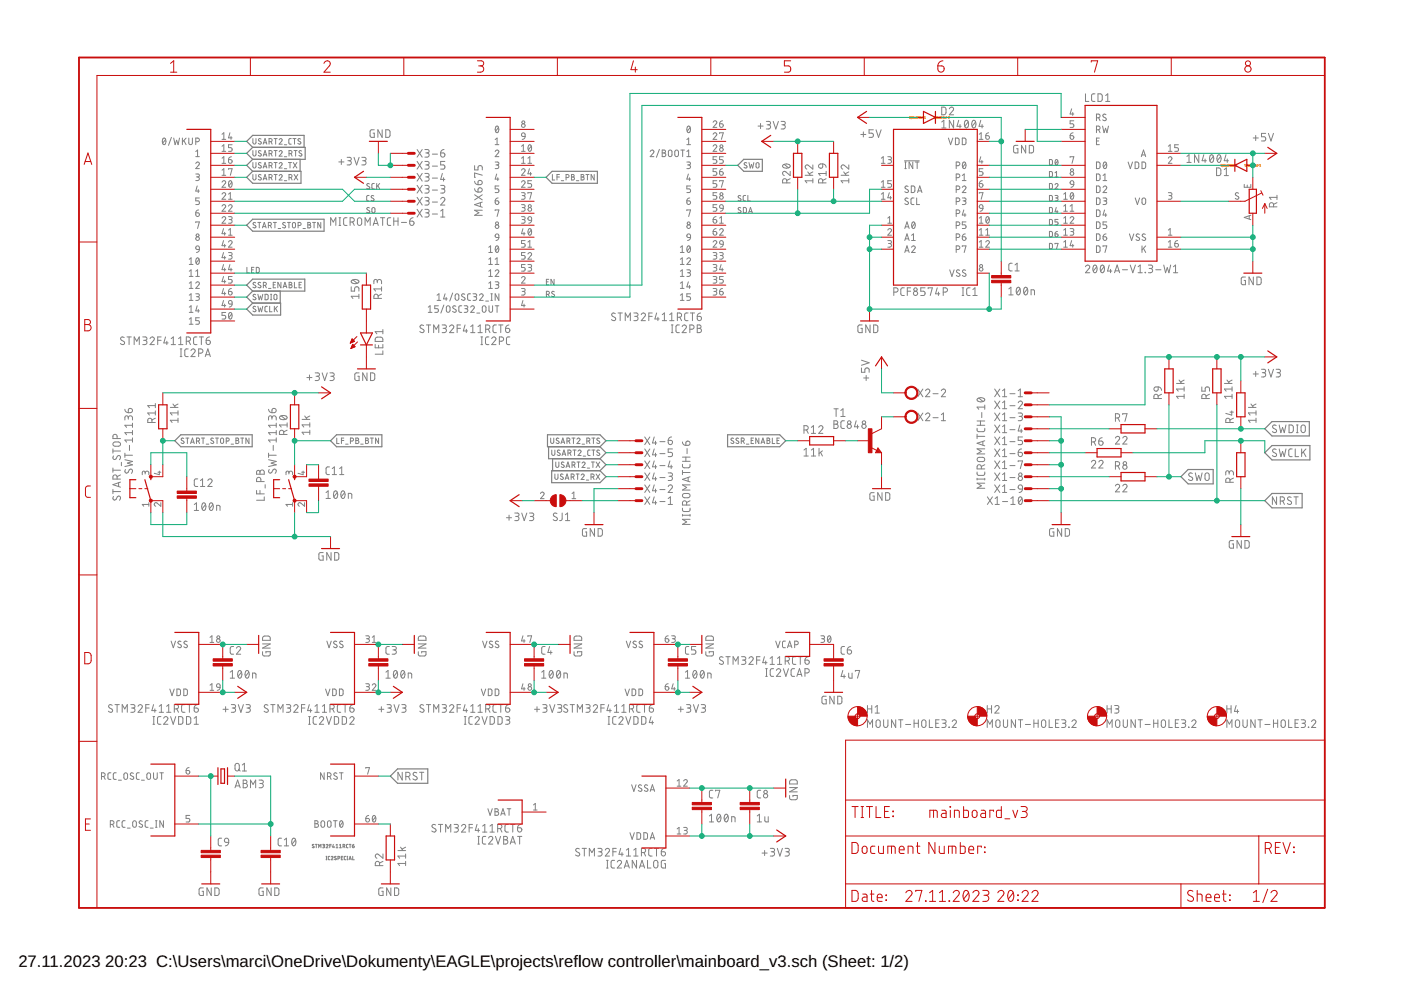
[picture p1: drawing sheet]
<svg xmlns="http://www.w3.org/2000/svg" width="297mm" height="210mm" viewBox="0 0 297 210" stroke-linecap="round" stroke-linejoin="round" font-family="sans-serif">
<defs><g id="words">
<g font-size="3.5">
<text x="3.9" y="205">27.11.2023</text>
<text x="22.3" y="205">20:23 C:\Users\marci\OneDrive\Dokumenty\EAGLE\projects\reflow controller\mainboard_v3.sch (Sheet: 1/2)</text>
</g>
</g></defs>
<g fill="none" stroke="#ffba08" stroke-width=".21">
<path d="M193 24.7h-.2l.2 .4-.2-.1M193.2 25.1h.2l-.1-.3h-.1v.4M193.5 24.7h.1M193.5 24.8v.3M193.8 24.8l-.1 .1 .1 .2M194 25h.1v-.2l-.1 .3h.1M194.3 24.7l.2 .1-.1 .3zM194.8 24.9l-.2-.1v.3M195.1 24.7v.4h-.2v-.3h.2M195.2 25h.2l-.1-.2-.1 .2 .2 .1M195.7 24.9l-.2-.1v.3M196 25.1h.2"/>
<path d="M196 24.8l.1-.1v.4M198.1 24.7h-.2l.2 .4-.2-.1M198.3 25.1h.1v-.3h-.1v.4M198.6 24.7h.1M198.6 24.8v.3M198.9 24.8l-.2 .1 .2 .2M199 25h.2l-.1-.2-.1 .2 .2 .1M199.4 24.7l.2 .1-.1 .3zM199.8 24.9l-.1-.1v.3M200.1 24.7v.4h-.1v-.3h.1M200.3 25h.1v-.2l-.1 .2 .1 .1M200.7 24.9l-.1-.1v.3"/>
<path d="M201.1 24.8l.2-.1-.2 .4h.2M259.1 34.9h-.2l.2 .3h-.2M259.2 35.2h.2v-.2h-.2v.4M259.5 34.9h.1M259.5 35v.2M259.8 35h-.1l.1 .2M260 35.1l.1 .1M260 35.1h.1M260.1 35.1h.1M260.3 34.9h.2l-.1 .3zM260.8 35h-.1v.2M261.1 34.9l-.1 .3-.1-.1 .2-.1"/>
<path d="M261.2 35.1l.2 .1M261.2 35.1h.2M261.4 35.1h.1M261.7 35h-.1v.2M262 34.9h.2l-.2 .3h.2M264.1 34.9h-.2l.3 .3h-.3M264.3 35.2h.2l-.1-.2h-.1v.4M264.6 34.9h.1M264.6 35v.2M264.9 35h-.1l.1 .2M265 35.1l.2 .1M265 35.1h.2"/>
<path d="M265.2 35.1h.1M265.4 34.9h.2l-.1 .3zM265.9 35h-.2v.2M266.1 34.9l-.1 .3v-.1l.1-.1M266.3 35.1l.2 .1M266.3 35.1h.2M266.5 35.1h.1M266.8 35h-.2v.2M267.1 35.2h.2M267.1 34.9h.1v.3"/>
</g>
<g fill="none" stroke="#808080" stroke-width=".21">
<path d="M230.1 19.9v1.6h.8M232.2 19.9h-.5l-.3 .4 .1 1 .2 .2h.5M232.8 19.9h.6l.3 .3v.9l-.3 .4h-.6zM34.6 29.4l.2-.1a.83 .83 0 0 1 0 1.4 .88 .88 0 0 1-.2-1.3zM35.1 29.6l-.6 .8M36.3 29.1l-.6 1.7M36.8 29.3l.3 1.4 .3-1 .4 1 .3-1.4M38.7 29.3v1.4M39 29.8l.5 .9M39.5 29.3l-.8 .8M40 29.3v1a.38 .38 0 0 0 .4 .4 .38 .38 0 0 0 .4-.4v-1M41.5 30.1h.4a.39 .39 0 0 0 .4-.4 .39 .39 0 0 0-.4-.4h-.4v1.4"/>
<path d="M41.5 34.7a.38 .38 0 0 1 .5-.3 .38 .38 0 0 1 .2 .6l-.7 .8h.8M41.5 36.9h.6l.2 .2-.2 .4h-.4M41.5 33.2h.8M41.5 32.1l.4-.3v1.4M41.8 39.4l-.3 1.1h.8M41.9 37.5a.39 .39 0 0 1 .4 .4 .39 .39 0 0 1-.4 .4h-.4M47.1 38.6a.38 .38 0 0 1 .5-.3 .38 .38 0 0 1 .1 .6l-.6 .8h.8M47.1 37.2h.8M47.1 34.6h.8M47.1 32.1h.8M47.1 29.5h.8M47.1 28.5l.4-.3v1.3"/>
<path d="M47.1 31l.4-.3v1.4M47.1 33.5l.4-.3v1.4M47.1 36.1l.4-.3v1.4M48.5 33.8h.4a.39 .39 0 0 1 .3 .5 .39 .39 0 0 1-.4 .3 .39 .39 0 0 1-.3-.4zM48.5 35.9v-.1h.7l-.4 1.4M48.6 38.4l.2-.1a.83 .83 0 0 1 0 1.4 .88 .88 0 0 1-.2-1.3zM48.7 28.2l-.2 1h.7M49 28.9v.6M49.1 33.2l-.5 .3-.1 .3M49.1 38.6l-.6 .8M49.2 30.7h-.7v.6h.4a.4 .4 0 0 1 .3 .4 .4 .4 0 0 1-.3 .4h-.4M53.6 37v.8l.3 .4 .3-.2 .1-1"/>
<path d="M53.6 29.4v.8l.3 .3 .3-.1 .1-1M53.6 31.9v.9l.3 .3 .3-.2 .1-1M53.6 34.5v.8l.3 .3 .3-.1 .1-1M55.4 37.1l-.5-.1-.1 .3 .5 .4a.3 .3 0 0 1 0 .4 .3 .3 0 0 1-.4 0l-.1-.1M55.4 29.5l-.5-.1-.1 .3 .5 .4a.29 .29 0 0 1 0 .4 .29 .29 0 0 1-.4 0l-.1-.1M55.4 32l-.5-.1-.1 .3 .5 .4a.29 .29 0 0 1 0 .5 .29 .29 0 0 1-.4-.1l-.1-.1M55.4 34.6l-.5-.1-.1 .2 .5 .4a.3 .3 0 0 1 0 .5 .3 .3 0 0 1-.4 0l-.1-.1M55.8 38.2l.4-1.2 .4 1.2M55.8 30.6l.4-1.2 .4 1.2M55.8 33.1l.4-1.2 .4 1.2M55.8 35.6l.4-1.1 .4 1.1M55.9 37.9h.6"/>
<path d="M55.9 30.3h.6M55.9 32.8h.6M55.9 35.3h.6M57 37.7l.6-.2v-.4l-.6-.1v1.2M57 30l.6-.1v-.4l-.6-.1v1.2M57 32.6l.6-.2v-.4l-.6-.1v1.2M57 35.1l.6-.1v-.4l-.6-.1v1.1M57.4 37.7l.3 .5M57.4 30l.3 .6M57.4 32.6l.3 .5M57.4 35.1l.3 .5M58.1 34.5h.7"/>
<path d="M58.1 37h.7M58.1 29.4h.7M58.1 31.9h.7M58.4 29.4v1.2M58.4 31.9v1.2M58.4 34.5v1.1M58.4 37v1.2M59.2 37.3a.32 .32 0 0 1 .4-.3 .32 .32 0 0 1 .1 .5l-.5 .7h.6M59.2 29.7a.32 .32 0 0 1 .4-.3 .32 .32 0 0 1 .1 .5l-.5 .7h.6M59.2 32.2a.32 .32 0 0 1 .4-.3 .32 .32 0 0 1 .1 .5l-.5 .7h.6M59.2 34.7a.32 .32 0 0 1 .4-.2 .32 .32 0 0 1 .1 .5l-.5 .6h.6M60.3 38.3h.5"/>
<path d="M60.3 30.7h.5M60.3 33.2h.5M60.3 35.8h.5M61.2 34.5h.6M61.3 37.7l.5-.2v-.4l-.5-.1v1.2M61.3 32.6l.5-.2v-.4l-.5-.1v1.2M61.5 34.5v1.1M61.7 37.7l.2 .5M61.7 32.6l.2 .5M61.7 29.4h-.3l-.2 .3 .1 .8 .4 .1M62.1 29.4h.7M62.2 34.5l.7 1.1"/>
<path d="M62.3 31.9h.7M62.4 37l.7 1.2M62.4 29.4v1.2M62.7 31.9v1.2M62.9 34.5l-.7 1.1M63.1 37l-.7 1.2M63.7 29.5l-.3-.1-.2 .1v.3l.5 .3a.29 .29 0 0 1 0 .4 .29 .29 0 0 1-.5 0l-.1-.1M63.9 32l-.3-.1-.2 .3 .5 .4a.29 .29 0 0 1 0 .5 .29 .29 0 0 1-.4-.1l-.1-.1M71.8 34.3h1.1M72.4 33.8v1.1M73.6 33.4h.5a.36 .36 0 0 1 .4 .3 .36 .36 0 0 1-.4 .4h-.3M74 34.1a.44 .44 0 0 1 .5 .4 .44 .44 0 0 1-.5 .5h-.4"/>
<path d="M75.1 33.4l.5 1.6 .5-1.6M76.7 33.4h.6a.36 .36 0 0 1 .3 .3 .36 .36 0 0 1-.3 .4h-.4M77.2 34.1a.44 .44 0 0 1 .4 .4 .44 .44 0 0 1-.4 .5h-.5M78.3 39a.28 .28 0 0 0-.4 0 .28 .28 0 0 0 0 .4l.4 .2a.3 .3 0 0 1 0 .4 .3 .3 0 0 1-.4 0l-.2-.1M79.4 27.5h-.7l-.2 .2v1.1l.2 .3h.7v-.9h-.3M79.4 38.9h-.4l-.2 .3 .1 .7 .5 .2M79.9 38.9v1.2M80.1 39.4l.4 .7M80.5 38.9l-.6 .7M81 27.5v1.6l-.9-1.6v1.6M81.8 27.5h.6l.3 .3v.9l-.3 .4h-.6zM88.4 39.3l1.1 1.6"/>
<path d="M88.4 36.8l1.1 1.6M88.4 34.2l1.1 1.7M88.4 31.7l1.1 1.6M89.5 39.3l-1.1 1.6M89.5 36.8l-1.1 1.6M89.5 34.2l-1.1 1.7M89.5 31.7l-1.1 1.6M90.1 39.3h.5a.37 .37 0 0 1 .4 .4 .37 .37 0 0 1-.4 .3h-.3M90.1 36.8h.5a.37 .37 0 0 1 .4 .3 .37 .37 0 0 1-.4 .4h-.3M90.1 34.2h.5a.37 .37 0 0 1 .4 .4 .37 .37 0 0 1-.4 .4h-.3M90.1 31.7h.5a.36 .36 0 0 1 .4 .4 .36 .36 0 0 1-.4 .3h-.3M90.5 37.5a.44 .44 0 0 1 .5 .5 .44 .44 0 0 1-.5 .4h-.4"/>
<path d="M90.5 35a.44 .44 0 0 1 .5 .4 .44 .44 0 0 1-.5 .5h-.4M90.5 32.4a.44 .44 0 0 1 .5 .5 .44 .44 0 0 1-.5 .4h-.4M91.7 37.8h1.1M91.7 35.2h1.1M91.7 32.7h1.1M93.4 39.3h.6a.37 .37 0 0 1 .3 .4 .37 .37 0 0 1-.3 .3h-.4M93.4 32.4h.6a.45 .45 0 0 1 .3 .5 .45 .45 0 0 1-.4 .4 .45 .45 0 0 1-.5-.4zM93.8 36.8l-.4 1.2h.9M94 37.7v.7M94.1 31.7l-.5 .3-.2 .4M94.3 34.2h-.9v.8h.6a.45 .45 0 0 1 .3 .4 .45 .45 0 0 1-.3 .5h-.6M100.6 38.4l.2 .5 .5 .3"/>
<path d="M100.6 35.1v.9h.7v-.5a.46 .46 0 0 1 .5-.4 .46 .46 0 0 1 .5 .4v.5M101.5 39.9a.47 .47 0 0 1 .7 .2 .47 .47 0 0 1-.4 .6h-.5zM101.5 38.4a.47 .47 0 0 1 .7 .1 .47 .47 0 0 1-.4 .7h-.5zM102.3 37.1l-1.7-.4v.9h.2M105 32.1a.38 .38 0 0 1 .5-.3 .38 .38 0 0 1 .1 .6l-.6 .8h.8M105 34.4h.6l.2 .2-.2 .3-.4 .1M105 30.7h.8M105 29.6l.4-.3v1.4M105.2 26.8h.1a.68 .68 0 0 1 .5 .4 .68 .68 0 0 1-.2 .7l-.1 .2a.68 .68 0 0 1-.6-.5 .68 .68 0 0 1 .2-.7zM105.3 36.9l-.3 1.1h.8M105.4 35a.39 .39 0 0 1 .4 .4 .39 .39 0 0 1-.4 .4h-.4M105.5 37.7v.6"/>
<path d="M105.7 27.1l-.6 .7M105.8 39.4h-.8v.6h.5a.4 .4 0 0 1 .3 .4 .4 .4 0 0 1-.3 .4h-.5M110.6 36.1a.38 .38 0 0 1 .5-.3 .38 .38 0 0 1 .1 .6l-.6 .8h.7M110.6 38.6a.38 .38 0 0 1 .5-.3 .38 .38 0 0 1 .1 .6l-.6 .8h.7M110.6 34.6h.7M110.6 32.1h.7M110.6 31l.4-.3v1.4M110.6 33.5l.4-.3v1.4M110.7 28.3l.3-.1 .2 .1 .1 .6h-.6zM111.3 28.9l-.1 .4-.5 .2M111.9 34.6h.8M111.9 33.5l.4-.3v1.4"/>
<path d="M112.1 30.8l.1-.1a.74 .74 0 0 1 .5 .7 .74 .74 0 0 1-.4 .7 .87 .87 0 0 1-.2-1.3zM112.2 35.8l-.3 1.1h.8M112.5 36.6v.6M112.6 31l-.6 .8M112.7 38.3h-.8v.6h.5a.4 .4 0 0 1 .3 .4 .4 .4 0 0 1-.3 .4h-.5M117.1 37v1.2h.5M118.1 37.5h.5M118.6 37h-.5v1.2M119 38.3h.5M120 37.7l.6-.2v-.4l-.6-.1v1.2M121.2 37l.5 .1v.3l-.2 .1 .3 .3-.2 .3-.4 .1zM121.2 37.5h.3"/>
<path d="M122.2 38.3h.5M123.2 37h.5l.1 .2-.3 .3 .3 .3-.1 .3-.5 .1zM123.2 37.5h.3M124.2 37h.7M124.5 37v1.2M126 37v1.2l-.7-1.2v1.2M137.9 32.1a.39 .39 0 0 1 .5-.3 .39 .39 0 0 1 .1 .6l-.6 .8h.7M139.8 31.7l-.6 1.7M140.4 31.8l.6 .1 .1 .3-.3 .2a.39 .39 0 0 1 .4 .4 .39 .39 0 0 1-.4 .4h-.4zM140.4 32.4h.4M141.8 31.9h.6l.1 .9a.38 .38 0 0 1-.4 .4 .38 .38 0 0 1-.4-.4zM143.2 31.9h.5l.1 .9a.39 .39 0 0 1-.3 .4 .39 .39 0 0 1-.4-.4z"/>
<path d="M144.4 31.8h.7M144.7 31.8v1.4M145.6 34.4h.6l.2 .2-.2 .3-.4 .1M145.6 30.7h.8M145.6 33.2h.8M145.6 29.6l.4-.3v1.4M145.6 32.1l.4-.3v1.4M145.8 26.8h.1a.71 .71 0 0 1 .5 .6 .71 .71 0 0 1-.5 .7l-.3-.7zM145.9 36.9l-.3 1.1h.8M146 35a.39 .39 0 0 1 .4 .4 .39 .39 0 0 1-.4 .4h-.4M146.2 37.7v.6M146.3 27.1l-.6 .7"/>
<path d="M146.4 39.4h-.8v.6h.5a.4 .4 0 0 1 .3 .4 .4 .4 0 0 1-.3 .4h-.5M151.2 25.9a.39 .39 0 0 1 .5-.3 .39 .39 0 0 1 .1 .6l-.6 .8h.8M151.2 28.5a.38 .38 0 0 1 .5-.3 .38 .38 0 0 1 .1 .6l-.6 .7h.8M151.2 31a.38 .38 0 0 1 .5-.3 .38 .38 0 0 1 .1 .6l-.6 .8h.8M152 33.2h-.8v.6h.5a.4 .4 0 0 1 .3 .4 .4 .4 0 0 1-.3 .4h-.5M152 35.8h-.8v.6h.5a.4 .4 0 0 1 .3 .4 .4 .4 0 0 1-.3 .4h-.5M152 38.3h-.8v.6h.5a.4 .4 0 0 1 .3 .4 .4 .4 0 0 1-.3 .4h-.5M152.6 26.2h.4a.39 .39 0 0 1 .3 .5 .39 .39 0 0 1-.4 .3 .39 .39 0 0 1-.3-.4zM152.6 36.4h.4a.39 .39 0 0 1 .3 .4 .39 .39 0 0 1-.4 .4 .39 .39 0 0 1-.3-.4zM152.6 38.5v-.2h.8l-.4 1.4M152.6 28.3v-.1h.8l-.4 1.3M153.2 25.6l-.5 .3-.1 .3"/>
<path d="M153.2 35.8l-.4 .1-.2 .5M153.4 33.2h-.8v.6h.4a.4 .4 0 0 1 .4 .4 .4 .4 0 0 1-.4 .4h-.4M158.3 34.6l-.4-.1-.1 .2 .5 .4a.32 .32 0 0 1-.1 .5 .32 .32 0 0 1-.5-.1M158.8 34.5l.3 1.1 .2-.7 .3 .7 .2-1.1M160.3 34.6l.2-.1 .4 .1v.9l-.2 .1-.4-.1zM160.7 26.7h1.1M161.2 26.2v1.1M162.5 25.7h.5a.36 .36 0 0 1 .4 .4 .36 .36 0 0 1-.4 .4h-.4M162.9 26.5a.44 .44 0 0 1 .5 .4 .44 .44 0 0 1-.5 .4h-.4M163.9 25.7l.6 1.6 .5-1.6M165.6 25.7h.5a.36 .36 0 0 1 .4 .4 .36 .36 0 0 1-.4 .4h-.3M166 35a1 1 0 0 1 1.5 .2 .95 .95 0 0 1-1.6 0z"/>
<path d="M166.1 26.5a.44 .44 0 0 1 .4 .4 .44 .44 0 0 1-.4 .4h-.5M166.3 34.9l.9 .7M166.8 38.8v-.5a.44 .44 0 0 0-.4-.4 .44 .44 0 0 0-.5 .4v.5h1.6M167.5 36.3v.9l-.9-.7a.44 .44 0 0 0-.7 .1 .44 .44 0 0 0 .4 .6M167.5 37.9l-.7 .3M170.7 37.2h1.6M171.3 36.4l.5 .8M172.3 35v.9l-.9-.8a.44 .44 0 0 0-.7 .1 .44 .44 0 0 0 .4 .7M172.3 38.3h-1.6l.4 .5M172.3 37.9v.9M172.3 36.4l-.7 .5M173.7 34.9l.7-.1v.5a.45 .45 0 0 1-.6 .3 .45 .45 0 0 1-.1-.7z"/>
<path d="M174.4 38.8v-.5a.44 .44 0 0 0-.4-.4 .44 .44 0 0 0-.5 .4v.5h1.7M174.4 34.8l.6 .3 .2 .4M175.2 36.8h-1.7l.4 .4M175.2 37.9l-.8 .3M175.2 36.3v.9M178.3 37.2h1.7M178.9 36.4l.5 .8M180 35v.9l-1-.8a.44 .44 0 0 0-.6 .1 .44 .44 0 0 0 .3 .7M180 37.9v.9M180 38.3h-1.7l.4 .5M180 36.4l-.8 .5M182.5 28.5h1.1"/>
<path d="M183 28v1M185.2 27.5h-.9v.7h.5a.45 .45 0 0 1 .4 .5 .45 .45 0 0 1-.4 .4h-.5M185.7 27.5l.6 1.6 .5-1.6M186.9 34.6h.7M186.9 33.5l.4-.3v1.4M186.9 38.6l.4-.3v1.4M186.9 39.7h.7M188.2 33.2l.6 .1 .2 .2-.2 .3h-.4M188.6 33.8a.39 .39 0 0 1 .4 .4 .39 .39 0 0 1-.4 .4h-.4M189 38.3h-.8v.6h.5a.4 .4 0 0 1 .3 .4 .4 .4 0 0 1-.3 .4h-.5M191.8 34.1h3.1M191.8 34.4h.4"/>
<path d="M191.8 35.8h.4M192 34.4v1.4M192.5 39.5h-.4l-.2 .2v.2l.5 .3a.38 .38 0 0 1 0 .6 .38 .38 0 0 1-.6-.2M193.2 39.4l.5 .1 .3 .2v.9l-.3 .2h-.5zM193.5 34.4v1.4l-.8-1.4v1.4M194.1 34.4h.7M194.5 34.4v1.4M199.7 22.7h.6l.2 .3 .1 .9-.3 .4h-.6zM199.7 25.9l.4-.4v1.6M199.7 27.1h.9M201.1 29.3l.4 1.4 .5-1.4M201.3 23.1a.45 .45 0 0 1 .6-.4 .45 .45 0 0 1 .2 .7l-.8 .9h.9"/>
<path d="M202.2 25.5v1.6l-.9-1.6v1.6M202.6 29.3h.5l.2 .2v.9l-.2 .2-.5 .1zM202.7 35.1h.4a.39 .39 0 0 0 .4-.4 .39 .39 0 0 0-.4-.3h-.4v1.4M202.7 37.7h.4a.39 .39 0 0 0 .4-.4 .39 .39 0 0 0-.4-.4h-.4v1.4M203.3 25.5l-.4 1.3h.9M203.5 26.4v.7M204 29.3h.6l.2 .2v.9l-.2 .2-.6 .1zM204 39.7a.39 .39 0 0 1 .6-.3 .39 .39 0 0 1 .1 .6l-.7 .8h.8M204 38.3h.8M204 37.2l.4-.3v1.4M204.2 34.4h.2a.83 .83 0 0 1 0 1.4 .88 .88 0 0 1-.2-1.4zM204.7 25.6l.2-.1a.97 .97 0 0 1 0 1.6 1.03 1.03 0 0 1-.2-1.5z"/>
<path d="M204.7 34.7l-.6 .7M205.3 25.9l-.7 .9M206.2 25.6l.3-.1a.97 .97 0 0 1 0 1.6 1.03 1.03 0 0 1-.3-1.5zM206.8 25.9l-.7 .9M207.6 38.9h.5a.39 .39 0 0 1 .3 .5 .39 .39 0 0 1-.4 .3 .39 .39 0 0 1-.4-.4zM207.6 28.5l.4-.3v1.3M207.6 29.5h.8M207.9 25.5l-.3 1.3h.9M207.9 33.2l-.3 1.1h.8M208.2 34v.6M208.2 26.4v.7M208.3 38.3l-.4 .1-.3 .5"/>
<path d="M208.4 35.8h-.8v.6h.5a.4 .4 0 0 1 .3 .4 .4 .4 0 0 1-.3 .4h-.5M209 28.8h.5a.39 .39 0 0 1 .3 .4 .39 .39 0 0 1-.4 .3 .39 .39 0 0 1-.4-.3zM209.6 28.2l-.5 .2-.1 .4M215.8 30.8h-.7l-.2 .2v1.2l.2 .2h.7v-.9h-.3M217.5 30.8v1.6l-.9-1.6v1.6M218.2 30.8h.7l.2 .3v1.1l-.2 .2h-.7zM222.5 33.8h.4l.2 .2v.8l-.2 .2h-.4zM222.5 36.4h.4l.2 .2v.7l-.2 .2h-.4zM222.5 38.9h.4l.2 .2v.8l-.2 .1-.4 .1zM223.7 39.2a.32 .32 0 0 1 .4-.3 .32 .32 0 0 1 .1 .5l-.5 .7h.6M223.7 37.5h.6M223.7 36.6l.3-.2v1.1"/>
<path d="M223.8 33.9l.1-.1a.6 .6 0 0 1 .4 .6 .6 .6 0 0 1-.4 .6l-.2-.6zM224.3 34.1l-.5 .6M226.9 28.8h.5a.39 .39 0 0 1 .3 .4 .39 .39 0 0 1-.4 .3 .39 .39 0 0 1-.4-.3zM226.9 33.4v-.2h.8l-.4 1.4M227 38.4h.6l.1 .7h-.6l-.2-.2zM227.2 23.1l-.3 1.1h.8M227.4 23.9v.6M227.5 28.2l-.4 .1-.2 .5M227.7 25.6h-.8v.6h.5a.39 .39 0 0 1 .3 .4 .39 .39 0 0 1-.3 .4h-.5M227.7 39.1l-.2 .4-.4 .2M232.5 25h.4a.39 .39 0 0 0 .3-.4 .39 .39 0 0 0-.3-.4h-.4v1.4M232.5 27.5h.4a.39 .39 0 0 0 .3-.4 .39 .39 0 0 0-.3-.4h-.4v1.4"/>
<path d="M232.5 34.4h.5l.2 .2v.9l-.2 .2-.5 .1zM232.5 36.9h.5l.2 .2v1l-.2 .1-.5 .1zM232.5 39.4l.5 .1 .2 .2v.9l-.2 .2h-.5zM232.5 29.9h.4M232.9 25l.3 .6M232.9 27.5l.3 .6M233.1 29.3h-.6v1.4h.6M233.8 26.7l.3 1.4 .3-.9 .3 .9 .3-1.4M233.9 39.7a.39 .39 0 0 1 .5-.3 .39 .39 0 0 1 .1 .6l-.6 .8h.8M233.9 38.3h.8M233.9 37.2l.4-.3v1.4M234.1 34.4h.2a.83 .83 0 0 1 0 1.4 .88 .88 0 0 1-.2-1.4z"/>
<path d="M234.4 21.5h.9M234.4 20.3l.5-.4v1.6M234.5 24.3l-.2-.1a.33 .33 0 0 0-.4 .1 .33 .33 0 0 0 .1 .5l.4 .2a.35 .35 0 0 1 0 .5 .35 .35 0 0 1-.5 0l-.1-.1M234.6 34.7l-.6 .7M239.2 34.4l.4 1.4 .5-1.4M240.7 34.4h.5l.2 .2v.8l-.2 .3-.5 .1zM242 33.2l.4-1.4 .5 1.4M242.1 32.9h.7M242.1 34.4h.6l.2 .2v.8l-.2 .3-.6 .1zM247.7 33.5a.38 .38 0 0 1 .5-.3 .38 .38 0 0 1 .2 .6l-.7 .8h.8M247.7 31l.4-.3v1.4M247.7 32.1h.8"/>
<path d="M249.9 30.7h-.8v.6h.4a.4 .4 0 0 1 .4 .4 .4 .4 0 0 1-.4 .4h-.4M251.7 33.2l.4-.4v1.6M251.7 34.4h.8M254.2 32.8v1.6l-.9-1.6v1.6M255.2 32.8l-.3 1.3h.9M255.5 33.7v.7M256.6 32.9l.3-.1a.95 .95 0 0 1 0 1.6 1.04 1.04 0 0 1-.3-1.5zM257.2 33.2l-.7 .9M257.9 35.6h.7l.2 .3v.9l-.2 .4h-.7zM258.2 32.9l.2-.1a.95 .95 0 0 1 0 1.6 1.04 1.04 0 0 1-.2-1.5zM258.8 33.2l-.7 .9M259.6 37.2h.9"/>
<path d="M259.6 36l.4-.4v1.6M259.9 32.8l-.3 1.3h.9M260.2 33.7v.7M263.8 39.1v.6h1.4v-.6M264.4 39.2v.5M265.7 29.3h1.1M266.2 28.7v1.1M268.4 28.3h-.9v.7h.5a.45 .45 0 0 1 .4 .4 .45 .45 0 0 1-.4 .5h-.5M268.9 28.3l.6 1.6 .5-1.6M40.1 55l.4-.3v1.4M40.1 57.5l.4-.3v1.4M40.1 56.1h.8"/>
<path d="M40.1 58.6h.8M41.5 45.1h.5a.39 .39 0 0 1 .3 .5 .39 .39 0 0 1-.4 .3 .39 .39 0 0 1-.4-.4zM41.5 47.2v-.1h.8l-.4 1.4M41.5 57.5l.4-.3v1.4M41.5 58.6h.8M41.6 52.2h.6l.1 .7-.7-.1zM41.7 54.8l.2-.1a.83 .83 0 0 1 0 1.4 .88 .88 0 0 1-.2-1.3zM42 40.2v.6M42.1 44.5l-.5 .3-.1 .3M42.2 55l-.6 .8M42.3 42h-.8v.6h.5a.4 .4 0 0 1 .3 .4 .4 .4 0 0 1-.3 .4h-.5M42.3 52.9l-.1 .4-.5 .2"/>
<path d="M47.1 41.2a.38 .38 0 0 1 .5-.3 .38 .38 0 0 1 .1 .6l-.6 .7h.8M47.1 43.7a.38 .38 0 0 1 .5-.3 .38 .38 0 0 1 .1 .6l-.6 .8h.8M47.1 46.2a.38 .38 0 0 1 .5-.3 .38 .38 0 0 1 .1 .6l-.6 .8h.8M47.4 56.1l-.3 1.1h.8M47.4 51l-.3 1.1h.8M47.4 48.5l-.3 1.1h.8M47.4 53.6l-.3 1h.8M47.4 58.6l-.3 1.1h.8M47.6 49.3v.6M47.6 51.8v.6M47.6 54.3v.6M47.6 56.9v.6"/>
<path d="M47.6 59.4v.6M48.5 43.7a.38 .38 0 0 1 .5-.3 .38 .38 0 0 1 .1 .6l-.6 .8h.7M48.5 45.9l.5 .1 .2 .2-.2 .3h-.4M48.5 51.3a.38 .38 0 0 1 .5-.3 .38 .38 0 0 1 .1 .6l-.6 .8h.7M48.5 53.6h.5l.2 .2-.2 .3-.4 .1M48.5 42.2h.7M48.5 49.9h.7M48.5 41.2l.3-.3v1.3M48.5 48.8l.3-.3v1.4M48.7 56.1l-.2 1.1h.7M48.8 46.5a.39 .39 0 0 1 .4 .4 .39 .39 0 0 1-.4 .4h-.3M48.8 54.2a.39 .39 0 0 1 .4 .4 .39 .39 0 0 1-.4 .3h-.3"/>
<path d="M49 56.9v.6M49.2 58.6h-.7v.6h.4a.4 .4 0 0 1 .3 .4 .4 .4 0 0 1-.3 .4h-.4M52.3 56.7v1.1h.6M53.3 57.2h.4M53.8 56.7h-.5v1.1h.5M54.2 47.3l-.4-.1-.1 .2 .4 .4a.32 .32 0 0 1 0 .5 .32 .32 0 0 1-.5-.1M54.2 60l-.4-.1-.1 .2 .4 .4a.32 .32 0 0 1 0 .5 .32 .32 0 0 1-.5-.1M54.3 56.7h.5l.1 .2v.8l-.1 .1h-.5zM54.7 47.2h.6M55 47.2v1.1M55.3 60l-.4-.1-.2 .2 .6 .5a.34 .34 0 0 1-.2 .4 .34 .34 0 0 1-.4-.1M55.6 48.3l.4-1.1 .4 1.1"/>
<path d="M55.8 48h.5M56.9 47.8l.6-.1v-.4l-.6-.1v1.1M57.3 47.8l.3 .5M58 47.2h.6M58.3 47.2v1.1M58.4 59.9h-.5v1.1h.5M59 48.5h.5M59.6 59.9v1.1l-.7-1.1v1.1M60.5 47.3l-.4-.1-.2 .2 .5 .4a.32 .32 0 0 1 0 .5 .32 .32 0 0 1-.5-.1M60.9 47.2h.7M61.3 47.2v1.1M61.3 59.9l.5 .1v.3l-.2 .1 .3 .2-.1 .4h-.5z"/>
<path d="M62.1 47.2h.4l.2 .3-.1 .7-.2 .1h-.3l-.1-.3zM62.4 59.9v1.1h.5M63.2 47.8l.6-.1v-.4l-.6-.1v1.1M63.9 59.9h-.5v1.1h.5M64.2 48.5h.5M65.3 47.2l.5 .1v.3l-.2 .1 .3 .2-.2 .4h-.4zM65.3 47.7h.3M66.3 47.2h.6M66.6 47.2v1.1M68 47.2v1.1l-.6-1.1v1.1M70.1 47.8v-1.6l.6 .9 .5-.9v1.6M71.9 47.8h.3"/>
<path d="M71.9 46.2h.3M72.1 46.2v1.6M73.6 46.2h-.5l-.2 .3v1.1l.2 .2h.5M74.2 47.1h.5a.46 .46 0 0 0 .4-.5 .46 .46 0 0 0-.4-.4h-.5v1.6M74.6 59.5a1.02 1.02 0 0 1 1.5 .2 .97 .97 0 0 1-1.6 0zM74.8 47.1l.3 .7M74.8 59.3l.9 .8M75.9 46.3l.3-.1 .3 .1 .2 1a.46 .46 0 0 1-.5 .5 .46 .46 0 0 1-.4-.5zM77.4 47.8v-1.6l.5 .9 .6-.9v1.6M78.3 41.4l-.4 .1-.2 .2 .1 .8 .5 .1M78.3 44.1a.28 .28 0 0 0-.4-.1 .28 .28 0 0 0 0 .5l.4 .2a.3 .3 0 0 1 0 .4 .3 .3 0 0 1-.4 0l-.2-.1M79 44.1l.2-.1 .3 .3v.7l-.3 .1h-.2l-.2-.3z"/>
<path d="M79.1 47.8l.6-1.6 .5 1.6M79.2 41.6l-.4-.1-.1 .2 .5 .4a.32 .32 0 0 1-.1 .5 .32 .32 0 0 1-.4-.1M79.2 47.4h.9M80 59.7a.46 .46 0 0 1 .4-.5 .46 .46 0 0 1 .5 .5v.5M80 60v-.4a.36 .36 0 0 0-.4-.4 .36 .36 0 0 0-.3 .4v.6M80.7 46.2h.9M81.1 46.2v1.6M82.8 46.2h-.4l-.3 .3v1.1l.3 .2h.4M83.5 46.2v1.6M83.5 46.9h.9M84.4 46.2v1.6M85.1 47.2h1.1"/>
<path d="M86.9 46.9h.5a.45 .45 0 0 1 .4 .5 .45 .45 0 0 1-.5 .4 .45 .45 0 0 1-.4-.5zM87.6 46.2l-.6 .3-.1 .4M88.4 44.4l1.1 1.6M88.4 41.8l1.1 1.7M89.5 44.4l-1.1 1.6M89.5 41.8l-1.1 1.7M90.1 44.4h.5a.37 .37 0 0 1 .4 .4 .37 .37 0 0 1-.4 .3h-.3M90.1 41.8h.5a.37 .37 0 0 1 .4 .4 .37 .37 0 0 1-.4 .4h-.3M90.5 45.1a.44 .44 0 0 1 .5 .5 .44 .44 0 0 1-.5 .4h-.4M90.5 42.6a.44 .44 0 0 1 .5 .4 .44 .44 0 0 1-.5 .5h-.4M90.5 40a.44 .44 0 0 1 .5 .5 .44 .44 0 0 1-.5 .4h-.4M91.7 45.4h1.1"/>
<path d="M91.7 42.8h1.1M91.7 40.3h1.1M93.4 42.2a.44 .44 0 0 1 .7-.3 .44 .44 0 0 1 .1 .7l-.8 .9h.9M93.4 46h.9M93.4 44.7l.5-.3v1.6M93.9 40a.44 .44 0 0 1 .4 .5 .44 .44 0 0 1-.4 .4h-.5M100.6 40l.2 .4 .5 .3M100.6 41.3l1.7 1.1M101.9 43v.8M102.3 44.6h-1.7l.9 .5-.9 .6h1.7M102.3 42.8l-1.7 .6 1.7 .5M102.3 41.3l-1.7 1.1"/>
<path d="M103.6 53.5h.8M103.6 56.1h.8M103.6 58.6h.8M103.6 52.4l.4-.3v1.4M103.6 55l.4-.3v1.4M103.6 57.5l.4-.3v1.4M105 42.6h.5a.39 .39 0 0 1 .3 .4 .39 .39 0 0 1-.5 .4 .39 .39 0 0 1-.3-.4zM105 57.5a.38 .38 0 0 1 .5-.3 .38 .38 0 0 1 .1 .6l-.6 .8h.8M105 59.8h.6l.2 .2-.2 .3-.4 .1M105 44.7v-.2h.8l-.4 1.4M105 56.1h.8M105 55l.4-.3v1.4"/>
<path d="M105.1 49.7h.6l.1 .7-.7-.1-.1-.3zM105.2 52.2h.1a.68 .68 0 0 1 .5 .4 .68 .68 0 0 1-.2 .7l-.1 .2a.68 .68 0 0 1-.6-.5 .68 .68 0 0 1 .2-.7zM105.6 42l-.4 .1-.2 .5M105.7 52.4l-.6 .8M105.8 50.4l-.2 .3-.4 .3M110.6 40.9h.6l.1 .2-.1 .3-.5 .1M110.6 43.4h.6l.1 .2-.1 .4h-.5M110.6 45.9l.6 .1 .1 .2-.1 .3h-.5M110.6 58.9a.38 .38 0 0 1 .5-.3 .38 .38 0 0 1 .1 .6l-.6 .8h.7M110.9 48.5l-.3 1.1h.7M111 41.5a.39 .39 0 0 1 .3 .4 .39 .39 0 0 1-.3 .3h-.4M111 44a.39 .39 0 0 1 .3 .4 .39 .39 0 0 1-.3 .4h-.4"/>
<path d="M111 46.5a.39 .39 0 0 1 .3 .4 .39 .39 0 0 1-.3 .4h-.4M111.1 49.3v.6M111.3 51h-.7v.6h.4a.4 .4 0 0 1 .3 .4 .4 .4 0 0 1-.3 .4h-.4M111.3 53.6h-.7v.6h.4a.4 .4 0 0 1 .3 .4 .4 .4 0 0 1-.3 .3h-.4M111.3 56.1h-.7v.6h.4a.4 .4 0 0 1 .3 .4 .4 .4 0 0 1-.3 .4h-.4M111.9 53.9a.38 .38 0 0 1 .6-.3 .38 .38 0 0 1 .1 .6l-.7 .7h.8M111.9 56.1h.6l.2 .2-.2 .4h-.4M111.9 41v-.1h.8l-.4 1.3M111.9 52.4h.8M111.9 51.3l.4-.3v1.4M112.1 46h.5l.1 .7h-.6l-.1-.2zM112.1 48.6l.1-.1a.74 .74 0 0 1 .5 .6 .74 .74 0 0 1-.4 .8 .88 .88 0 0 1-.2-1.3z"/>
<path d="M112.3 56.7a.39 .39 0 0 1 .4 .4 .39 .39 0 0 1-.4 .4h-.4M112.6 48.8l-.6 .8M112.7 46.7l-.1 .4-.5 .2M115.8 59.8h.4M116.4 59.2h-.6v1.2h.6M117.5 59.2v1.2l-.7-1.2v1.2M144.3 53.5h.7M144.3 56.1h.7M144.3 58.6h.7M144.3 52.4l.4-.3v1.4M144.3 55l.4-.3v1.4M144.3 57.5l.4-.3v1.4"/>
<path d="M145.6 42.6h.5a.39 .39 0 0 1 .3 .4 .39 .39 0 0 1-.4 .4 .39 .39 0 0 1-.4-.4zM145.6 55a.38 .38 0 0 1 .6-.3 .38 .38 0 0 1 .1 .6l-.7 .8h.8M145.6 57.2h.6l.2 .2-.2 .4h-.4M145.6 44.7v-.2h.8l-.4 1.4M145.7 49.7h.6l.1 .7-.7-.1zM145.8 52.2h.1a.71 .71 0 0 1 .5 .6 .71 .71 0 0 1-.5 .7l-.3-.7zM145.9 59.8l-.3 1h.8M146 57.8a.39 .39 0 0 1 .4 .4 .39 .39 0 0 1-.4 .4h-.4M146.2 42l-.3 .1-.3 .5M146.3 52.4l-.6 .8M146.4 50.4l-.1 .3-.5 .3M151.2 46.5h.5a.4 .4 0 0 1 .3 .5 .4 .4 0 0 1-.4 .3 .4 .4 0 0 1-.4-.4z"/>
<path d="M151.2 49.1h.5a.4 .4 0 0 1 .3 .4 .4 .4 0 0 1-.4 .4 .4 .4 0 0 1-.4-.4zM151.2 51.3a.38 .38 0 0 1 .5-.3 .38 .38 0 0 1 .1 .6l-.6 .8h.8M151.2 53.6h.6l.2 .2-.2 .3-.4 .1M151.2 56.1h.6l.2 .2-.2 .4h-.4M151.2 58.6l.6 .1 .2 .2-.2 .3h-.4M151.6 54.2a.39 .39 0 0 1 .4 .4 .39 .39 0 0 1-.4 .3h-.4M151.6 56.7a.39 .39 0 0 1 .4 .4 .39 .39 0 0 1-.4 .4h-.4M151.6 59.2a.39 .39 0 0 1 .4 .4 .39 .39 0 0 1-.4 .4h-.4M151.8 45.9l-.4 .2-.2 .4M151.8 48.5l-.4 .1-.2 .5M152 40.9h-.8v.6h.5a.4 .4 0 0 1 .3 .4 .4 .4 0 0 1-.3 .3h-.5M152 43.4h-.8v.6h.5a.4 .4 0 0 1 .3 .4 .4 .4 0 0 1-.3 .4h-.5"/>
<path d="M152.6 48.8a.38 .38 0 0 1 .5-.3 .38 .38 0 0 1 .1 .6l-.6 .8h.8M152.6 53.6h.6l.1 .2-.1 .3-.5 .1M152.6 47.3h.8M152.6 46.2l.4-.3v1.4M152.7 43.5h.5l.2 .7-.7-.1zM152.7 51.1h.5l.2 .7-.7-.1zM152.9 56.1l-.3 1.1h.8M153 54.2a.39 .39 0 0 1 .4 .4 .39 .39 0 0 1-.4 .3h-.4M153.1 56.9v.6M153.4 44.2l-.3 .5-.4 .1M153.4 51.8l-.3 .5-.4 .1M153.4 58.6h-.8v.6h.4a.4 .4 0 0 1 .4 .4 .4 .4 0 0 1-.4 .4h-.4"/>
<path d="M157.1 44.1l-.4-.1-.2 .2 .5 .5a.32 .32 0 0 1-.1 .5 .32 .32 0 0 1-.4-.2M157.1 41.6l-.4-.1-.2 .2 .5 .4a.32 .32 0 0 1-.1 .5 .32 .32 0 0 1-.4-.1M157.6 44h.5l.1 .2v.8l-.1 .1h-.5zM158.1 41.4l-.4 .1-.1 .2v.8l.5 .1M158.6 41.4v1.2h.5M158.7 45.1l.4-1.1 .4 1.1M158.8 44.9h.6M186.9 42.2h.7M186.9 41.2l.4-.3v1.3M188.2 48.8a.38 .38 0 0 1 .6-.3 .38 .38 0 0 1 .1 .6l-.7 .8h.8M188.2 51h.6l.2 .2-.2 .4h-.4M188.2 47.3h.8"/>
<path d="M188.2 46.2l.4-.3v1.4M188.6 40.9l-.4 1h.8M188.6 51.6a.39 .39 0 0 1 .4 .4 .39 .39 0 0 1-.4 .4h-.4M188.8 41.6v.6M191.8 48.5l.5-1.4 .5 1.4M191.8 51l.5-1.4 .5 1.4M191.8 53.5l.5-1.4 .5 1.4M191.9 48.1h.7M191.9 50.6h.7M191.9 53.2h.7M192.5 42.1l-.4-.1-.2 .3v.2l.5 .3a.38 .38 0 0 1 0 .6 .38 .38 0 0 1-.6-.2M193.3 52.4a.38 .38 0 0 1 .5-.3 .38 .38 0 0 1 .1 .6l-.6 .8h.8"/>
<path d="M193.3 51h.8M193.3 49.9l.4-.3v1.4M193.5 47.1a.74 .74 0 0 1 .6 .6 .74 .74 0 0 1-.4 .8 .88 .88 0 0 1-.2-1.4zM193.8 42h-.5l-.2 .3 .1 .9 .1 .1 .5 .1M194 47.3l-.6 .8M194.4 42v1.4h.6M194.5 40.8l.5-1.4 .5 1.4M194.6 40.5h.7M201.4 57.2l.4 1.4 .5-1.4M202.7 40.2h.4a.38 .38 0 0 0 .4-.4 .38 .38 0 0 0-.4-.4h-.4v1.4M202.7 42.7h.4a.38 .38 0 0 0 .4-.3 .38 .38 0 0 0-.4-.4h-.4v1.4M202.7 45.3h.4a.38 .38 0 0 0 .4-.4 .38 .38 0 0 0-.4-.4h-.4v1.4"/>
<path d="M202.7 47.8h.4a.38 .38 0 0 0 .4-.4 .38 .38 0 0 0-.4-.3h-.4v1.4M202.7 50.4h.4a.38 .38 0 0 0 .4-.4 .38 .38 0 0 0-.4-.4h-.4v1.4M202.7 52.9h.4a.38 .38 0 0 0 .4-.4 .38 .38 0 0 0-.4-.4h-.4v1.4M203.5 57.3a.35 .35 0 0 0-.6 0 .35 .35 0 0 0 0 .5l.5 .2a.35 .35 0 0 1 0 .6 .35 .35 0 0 1-.5-.1l-.1-.1M204 42h.6l.2 .2-.2 .4h-.4M204 50.2h.5a.39 .39 0 0 1 .3 .4 .39 .39 0 0 1-.4 .4 .39 .39 0 0 1-.4-.4zM204 52.3v-.2h.8l-.4 1.4M204.3 44.5l-.3 1.1h.8M204.4 42.6a.39 .39 0 0 1 .4 .4 .39 .39 0 0 1-.4 .4h-.4M204.6 45.3v.6M204.7 49.6l-.4 .1-.3 .5M204.7 57.3l-.4-.1-.2 .3 .6 .5a.39 .39 0 0 1-.1 .6 .39 .39 0 0 1-.6-.2"/>
<path d="M204.8 47.1h-.8v.6h.5a.4 .4 0 0 1 .3 .4 .4 .4 0 0 1-.3 .4h-.5M207.6 46.2l.4-.3v1.4M207.6 48.8l.4-.3v1.4M207.6 51.3l.4-.3v1.4M207.6 41v-.1h.8l-.4 1.3M207.6 49.9h.8M207.6 47.3h.8M207.6 52.4h.8M207.8 43.5h.5l.1 .7h-.6l-.2-.2zM208.4 44.2l-.1 .3-.5 .3M209 51.3a.38 .38 0 0 1 .5-.3 .38 .38 0 0 1 .2 .6l-.7 .8h.8M209 49.9h.8"/>
<path d="M209 48.8l.4-.3v1.4M209.2 46h.1a.71 .71 0 0 1 .5 .6 .71 .71 0 0 1-.5 .7l-.3-.7zM209.7 46.2l-.6 .8M214.6 55.8l-.5 .1-.2 .3v1l.2 .2h.5M215.2 57.4h.9M215.2 56.2l.4-.4v1.6M222.5 41.4l.4 .1 .2 .2v.7l-.2 .2h-.4zM222.5 44h.4l.2 .2v.8l-.2 .1h-.4zM222.5 46.5h.4l.2 .2v.8l-.2 .2h-.4zM222.5 49.1h.4l.2 .2v.7l-.2 .2h-.4zM222.5 51.6h.4l.2 .2v.8l-.2 .1-.4 .1zM223.7 41.4l.5 .1 .1 .2-.1 .3h-.4"/>
<path d="M223.7 49.6h.4a.32 .32 0 0 1 .2 .4 .32 .32 0 0 1-.3 .2 .32 .32 0 0 1-.3-.3zM223.7 51.7v-.1h.6l-.3 1.2M223.9 44l-.2 .9h.6M224 42l.3 .2v.3l-.6 .1M224.1 44.6v.5M224.2 49.1l-.4 .1-.1 .4M224.3 46.5h-.6v.6h.4a.32 .32 0 0 1 .2 .3 .32 .32 0 0 1-.2 .3h-.4M225.5 42.2h.8M225.5 49.9h.8M225.5 41.2l.4-.3v1.3M225.5 43.7l.4-.3v1.4M225.5 46.2l.4-.3v1.4"/>
<path d="M225.5 48.8l.4-.3v1.4M225.5 51.3l.4-.3v1.4M225.5 44.8h.8M225.5 47.3h.8M225.5 52.4h.8M226.9 46.2a.38 .38 0 0 1 .5-.3 .38 .38 0 0 1 .1 .6l-.6 .8h.8M226.9 48.5h.6l.2 .2-.2 .4h-.4M226.9 44.8h.8M226.9 43.7l.4-.3v1.4M227.1 40.9h.1a.68 .68 0 0 1 .5 .4 .68 .68 0 0 1-.2 .8l-.1 .1a.68 .68 0 0 1-.6-.4 .68 .68 0 0 1 .2-.8zM227.2 51l-.3 1.1h.8M227.3 49.1a.39 .39 0 0 1 .4 .4 .39 .39 0 0 1-.4 .4h-.4"/>
<path d="M227.4 51.8v.6M227.6 41.2l-.6 .7M230.1 56.6a.44 .44 0 0 1 .7-.4 .44 .44 0 0 1 .1 .7l-.8 .9h1M231.9 56.3l.3-.1a.97 .97 0 0 1 0 1.6 1.02 1.02 0 0 1-.3-1.5zM232.5 42h.5l.2 .2v.9l-.2 .2-.5 .1zM232.5 44.5h.5l.2 .2v1l-.2 .2h-.5zM232.5 47.1h.5l.2 .2v.9l-.2 .2-.5 .1zM232.5 49.6h.5l.2 .2v.9l-.2 .2-.5 .1zM232.5 52.1l.5 .1 .2 .2v.9l-.2 .2h-.5zM232.5 56.6l-.7 .9M233.5 56.3l.2-.1a.97 .97 0 0 1 0 1.6 1.02 1.02 0 0 1-.2-1.5zM233.9 42h.6l.2 .2-.2 .4h-.5"/>
<path d="M233.9 50.2h.4a.39 .39 0 0 1 .4 .4 .39 .39 0 0 1-.5 .4 .39 .39 0 0 1-.3-.4zM233.9 52.3v-.2h.8l-.4 1.4M234.1 56.6l-.7 .9M234.2 44.5l-.3 1.1h.8M234.3 42.6a.39 .39 0 0 1 .4 .4 .39 .39 0 0 1-.4 .4h-.4M234.4 45.3v.6M234.5 49.6l-.4 .1-.2 .5M234.7 47.1h-.8v.6h.4a.4 .4 0 0 1 .4 .4 .4 .4 0 0 1-.4 .4h-.4M235.2 56.2l-.4 1.3h.9M235.5 57.1v.7M236.3 57.8l.6-1.6 .5 1.6M236.4 57.4h.9"/>
<path d="M238 57.2h1.1M239.5 49.6l.4 1.4 .5-1.4M239.6 56.2l.6 1.6 .5-1.6M240.7 42l.5 1.4 .4-1.4M241.3 57.8h.9M241.3 56.6l.4-.4v1.6M241.6 49.7l-.5-.1-.2 .3 .1 .2 .5 .3a.38 .38 0 0 1-.1 .6 .38 .38 0 0 1-.5-.2M242.1 52.1v1.4M242.2 42.1h.6l.1 .9a.39 .39 0 0 1-.4 .4 .39 .39 0 0 1-.4-.4zM242.4 52.7l.5 .8M242.8 57.7l.1 .1zM242.8 49.7a.35 .35 0 0 0-.5-.1 .35 .35 0 0 0 0 .6l.4 .2a.38 .38 0 0 1 0 .6 .38 .38 0 0 1-.6-.2"/>
<path d="M242.9 52.1l-.8 .9M243.5 56.2h.5a.36 .36 0 0 1 .4 .4 .36 .36 0 0 1-.4 .3h-.4M243.9 56.9a.46 .46 0 0 1 .5 .5 .46 .46 0 0 1-.5 .4h-.4M245 57.2h1.1M246.7 56.2l.4 1.6 .4-1.1 .3 1.1 .4-1.6M247.7 40.9h.6l.2 .2-.2 .3-.4 .1M247.7 48.8l.4-.3v1.4M247.7 51.3l.4-.3v1.4M247.7 49.9h.8M247.7 52.4h.8M248.1 41.5a.39 .39 0 0 1 .4 .4 .39 .39 0 0 1-.4 .3h-.4M248.8 57.8h.9"/>
<path d="M248.8 56.6l.4-.4v1.6M249.1 51.6h.4a.39 .39 0 0 1 .3 .5 .39 .39 0 0 1-.4 .3 .39 .39 0 0 1-.3-.4zM249.7 51l-.4 .1-.2 .5M262.6 41l-.5-.1-.2 .3 .7 .6a.39 .39 0 0 1-.2 .5 .39 .39 0 0 1-.5-.2M264.1 58.7h-.6l-.3 .3v1l.2 .3 .7 .1v-.9h-.3M264.9 45.7v.7M265.2 45.6l-1.4 .5 1.4 .5M265.7 58.7v1.7l-.9-1.7v1.7M266.5 58.7l.6 .1 .3 .2v.9l-.3 .4-.6 .1zM270 43.9v-.5a.44 .44 0 0 0-.4-.4 .44 .44 0 0 0-.5 .4v.5h1.6M270.7 43l-.7 .3M270.7 41.8h-1.6l.4 .5"/>
<path d="M270.7 41.4v.9M26.3 71.6l-.2-.1a.38 .38 0 0 0-.5 .1 .38 .38 0 0 0 .1 .5l.5 .3a.44 .44 0 0 1 0 .7 .44 .44 0 0 1-.7-.3M26.9 71.4h.9M27.4 71.4v1.7M28.4 73.1v-1.7l.6 .9 .5-.9v1.7M30.3 71.4h.5a.36 .36 0 0 1 .4 .4 .36 .36 0 0 1-.4 .4h-.4M30.7 72.2a.46 .46 0 0 1 .5 .4 .46 .46 0 0 1-.5 .5h-.4M31.8 71.8a.45 .45 0 0 1 .6-.3 .45 .45 0 0 1 .2 .7l-.8 .9h.9M33.4 72.2h.8M34.2 71.4h-.8v1.7M35.1 71.4l-.4 1.3h.9M35.4 72.3v.8"/>
<path d="M36.3 73.1h.9M36.3 71.8l.4-.4v1.7M37.9 73.1h.9M37.9 71.8l.4-.4v1.7M38.2 75.6h.4M38.2 74h.4M38.4 74v1.6M39.5 72.3h.4a.46 .46 0 0 0 .5-.4 .46 .46 0 0 0-.5-.5h-.4v1.7M39.9 74h-.5l-.2 .3v1.1l.2 .2h.5M40 72.3l.4 .8M40.1 60l.4-.2v1.4M40.1 62.6l.4-.3v1.4"/>
<path d="M40.1 65.1l.4-.3v1.4M40.1 67.7l.4-.3v1.3M40.1 61.2h.8M40.1 63.7h.8M40.1 66.2h.8M40.1 68.7h.8M40.5 74.3a.44 .44 0 0 1 .6-.3 .44 .44 0 0 1 .2 .7l-.8 .9h.9M41.5 60a.38 .38 0 0 1 .5-.2 .38 .38 0 0 1 .2 .6l-.7 .8h.8M41.5 62.3h.6l.2 .2-.2 .4h-.4M41.8 71.4l-.5 .1-.3 .3 .1 1 .2 .2 .5 .1M41.8 64.8l-.3 1.1h.8M41.9 62.9a.39 .39 0 0 1 .4 .4 .39 .39 0 0 1-.4 .4h-.4"/>
<path d="M42 65.6v.6M42.1 74.9h.5a.46 .46 0 0 0 .4-.5 .46 .46 0 0 0-.4-.4h-.5v1.6M42.2 71.4h.9M42.3 67.4h-.8v.6h.5a.39 .39 0 0 1 .3 .4 .39 .39 0 0 1-.3 .3h-.5M42.7 71.4v1.7M43.5 75.6l.6-1.6 .5 1.6M43.6 75.2h.9M43.7 72.2h.5a.45 .45 0 0 1 .4 .4 .45 .45 0 0 1-.5 .5 .45 .45 0 0 1-.4-.5zM44.4 71.4l-.6 .3-.1 .5M47.4 61.2l-.3 1.1h.8M47.4 63.7l-.3 1.1h.8M47.6 61.9v.7"/>
<path d="M47.6 64.5v.6M47.9 66.3h-.8v.6h.4a.4 .4 0 0 1 .4 .4 .4 .4 0 0 1-.4 .3h-.4M48.5 61.8h.4a.39 .39 0 0 1 .3 .4 .39 .39 0 0 1-.4 .3 .39 .39 0 0 1-.3-.3zM48.6 63.8h.5l.1 .7-.7-.1zM48.6 66.3h.2a.83 .83 0 0 1 0 1.3 .88 .88 0 0 1-.2-1.3zM49.1 61.2l-.5 .2-.1 .4M49.1 66.5l-.6 .8M49.2 64.5l-.1 .4-.5 .2M54.2 65h-.4l-.1 .2 .4 .4a.32 .32 0 0 1 0 .5 .32 .32 0 0 1-.5-.2M54.2 62.5l-.4-.1-.1 .3 .4 .4a.32 .32 0 0 1 0 .5 .32 .32 0 0 1-.5-.2M54.7 64.9l.2 1.2 .3-.8 .3 .8 .2-1.2M54.7 62.4l.2 1.2 .3-.8 .3 .8 .2-1.2"/>
<path d="M55.8 60.5l.6-.1v-.4l-.6-.1v1.1M56.2 62.4h.5l.1 .2v.8l-.1 .1-.5 .1zM56.2 60.5l.3 .5M56.7 64.9l-.4 .1-.1 .2v.8l.5 .1M56.9 61.2h.5M57.2 64.9v1.2h.5M57.4 62.4h.2M57.4 63.6h.2M57.5 62.4v1.2M57.9 60.4h.4M58.2 64.9v1.2M58.2 62.5l.3-.1 .2 .2v.8l-.2 .2-.4-.2z"/>
<path d="M58.4 65.4l.4 .7M58.8 64.9l-.6 .8M60 61l.4-1.1 .4 1.1M60.1 60.7h.6M61.3 60.4h.3M63.4 60.4h.4M65.6 79.5v1.1M66.8 79.1h.6a.36 .36 0 0 1 .3 .3 .36 .36 0 0 1-.3 .4h-.4M67.3 79.8a.46 .46 0 0 1 .4 .4 .46 .46 0 0 1-.4 .5h-.5M68.3 79.1l.5 1.6 .6-1.6M70 79.1h.5a.36 .36 0 0 1 .4 .3 .36 .36 0 0 1-.4 .4h-.4M70.4 79.8a.46 .46 0 0 1 .5 .4 .46 .46 0 0 1-.5 .5h-.4"/>
<path d="M74.5 60.8v.9h.7v-.5a.46 .46 0 0 1 .4-.4 .46 .46 0 0 1 .5 .4v.5M76.1 62.8h-1.6l.3 .5M76.1 62.4v.9M76.1 79.1h-.6l-.3 .2 .1 1.3 .8 .1v-.9h-.2M77.8 79.1v1.6l-.9-1.6v1.6M78.6 79.1h.6l.2 .2v1.1l-.2 .2-.6 .1zM79.5 73v.7h1.7v-.7M79.7 71.6l.3-.1h.9l.2 .3 .1 .6h-1.7zM80.2 63.3v-.5a.46 .46 0 0 0-.5-.4 .46 .46 0 0 0-.4 .4v.5h1.6M80.3 73.2v.5M80.9 62.4l-.7 .3M80.9 61.3h-1.6l.3 .4"/>
<path d="M80.9 60.8v.9M81.2 69.9v.9M81.2 74.4v.7h-1.7M81.2 70.3h-1.7l.4 .5M89.8 69l-.5-.1-.3 .4 .1 .2 .6 .3a.4 .4 0 0 1 .1 .7 .4 .4 0 0 1-.6-.1l-.2-.1M90.4 68.9h.9M90.8 66.2h.8M90.8 65.1l.4-.3v1.4M90.9 68.9v1.6M91.9 70.5v-1.6l.6 .9 .5-.9v1.6M92.7 63.7h.8M92.7 62.6l.4-.3v1.4"/>
<path d="M92.9 64.8h-.7v.6h.4a.4 .4 0 0 1 .3 .4 .4 .4 0 0 1-.3 .4h-.4M93.7 68.9h.6a.36 .36 0 0 1 .4 .4 .36 .36 0 0 1-.4 .3h-.4M94.1 64.7l-.6 1.7M94.2 69.6a.46 .46 0 0 1 .5 .5 .46 .46 0 0 1-.5 .4h-.5M94.4 62.3l-.4 1.1h.8M94.6 63.1v.6M94.7 64.9h.6l.1 .9a.39 .39 0 0 1-.4 .4 .39 .39 0 0 1-.4-.4zM95.3 69.3a.44 .44 0 0 1 .6-.4 .44 .44 0 0 1 .2 .7l-.8 .9h.9M96 62.1l-.6 1.7M96.6 62.4h.6l.1 .9a.39 .39 0 0 1-.4 .4 .39 .39 0 0 1-.4-.4zM96.6 64.9h-.4l-.2 .2 .6 .5a.35 .35 0 0 1 0 .6 .35 .35 0 0 1-.5-.1l-.2-.1M96.9 69.6h.7"/>
<path d="M97.6 68.9h-.7v1.6M97.9 64.8l-.4 .1-.2 .2v.9l.3 .2h.3M98.4 64.8l.6 .1 .2 .2-.2 .3h-.4M98.5 62.4l-.4-.1-.2 .3v.2l.5 .3a.35 .35 0 0 1 .1 .5 .35 .35 0 0 1-.5 0l-.2-.1M98.6 68.9l-.4 1.3h.9M98.8 65.4a.39 .39 0 0 1 .4 .4 .39 .39 0 0 1-.4 .4h-.4M98.9 69.8v.7M99.8 62.3h-.5l-.2 .3 .1 .9 .6 .2M99.8 65.1a.38 .38 0 0 1 .5-.3 .38 .38 0 0 1 .2 .6l-.7 .8h.8M99.8 70.5h.9M99.8 69.3l.4-.4v1.6M100.3 62.3h.6l.2 .2-.2 .4h-.4"/>
<path d="M100.7 62.9a.39 .39 0 0 1 .4 .4 .39 .39 0 0 1-.4 .4h-.4M101.1 66.4h.6M101.3 70.5h1M101.3 69.3l.5-.4v1.6M101.7 62.6a.38 .38 0 0 1 .5-.3 .38 .38 0 0 1 .1 .6l-.6 .8h.7M102 71.4h.3M102 73.1h.3M102.2 71.4v1.7M102.4 64.9h.5l.1 .9a.39 .39 0 0 1-.4 .4 .39 .39 0 0 1-.3-.4zM103 69.8h.4a.46 .46 0 0 0 .5-.4 .46 .46 0 0 0-.5-.5h-.4v1.6M103 63.8h.6M103.5 69.8l.4 .7"/>
<path d="M103.6 61.2h.8M103.6 60l.4-.2v1.4M103.7 71.4l-.5 .1-.3 .3 .1 1.2 .7 .1M103.7 64.8v1a.38 .38 0 0 0 .4 .4 .38 .38 0 0 0 .3-.4v-1M104.1 62.3h.3M104.1 63.7h.3M104.2 71.8a.44 .44 0 0 1 .7-.3 .44 .44 0 0 1 .1 .7l-.8 .9h1M104.2 62.3v1.4M105 64.8h.8M105.2 68.9h-.4l-.3 .4 .1 1.1 .6 .1M105.4 60.4a.39 .39 0 0 1 .4 .4 .39 .39 0 0 1-.4 .4h-.4M105.4 64.8v1.4"/>
<path d="M105.7 68.9h.9M105.8 62.3v1.4l-.8-1.4v1.4M105.9 72.3h.4a.46 .46 0 0 0 .5-.4 .46 .46 0 0 0-.5-.5h-.4v1.7M106.2 68.9v1.6M107.2 69.6h.5a.45 .45 0 0 1 .4 .5 .45 .45 0 0 1-.5 .4 .45 .45 0 0 1-.4-.4zM107.9 68.9l-.4 .1-.3 .6M108.1 71.4l-.5 .1-.2 .3v1l.2 .2 .5 .1M110.6 61.2h.6l.1 .2-.1 .4h-.5M110.9 63.7l-.3 1.1h.7M111 61.8a.39 .39 0 0 1 .3 .4 .39 .39 0 0 1-.3 .4h-.4M111.1 64.5v.6M115.8 62.4l.6-.1 .1-.3-.2-.2h-.5v1.1"/>
<path d="M116.2 62.4l.3 .5M117.5 61.9l-.4-.1-.1 .2 .5 .4a.32 .32 0 0 1-.1 .6 .32 .32 0 0 1-.5-.2M130.5 66.5l-.2-.1a.38 .38 0 0 0-.6 .1 .38 .38 0 0 0 .2 .5l.5 .3a.44 .44 0 0 1-.1 .7 .44 .44 0 0 1-.7-.2M131 66.4h1M131.5 66.4v1.6M132.6 68v-1.6l.5 .9 .5-.9v1.6M134.4 66.4h.5a.36 .36 0 0 1 .4 .3 .36 .36 0 0 1-.4 .4h-.3M134.8 67.1a.46 .46 0 0 1 .5 .4 .46 .46 0 0 1-.5 .5h-.4M136 66.7a.44 .44 0 0 1 .6-.3 .44 .44 0 0 1 .1 .7l-.7 .9h.8M137.6 67.1h.7M138.3 66.4h-.7v1.6M139.2 66.4l-.3 1.2h.9"/>
<path d="M139.5 67.3v.7M140.4 68h.9M140.4 66.7l.5-.3v1.6M142 68h.9M142 66.7l.4-.3v1.6M142.3 70.5h.4M142.3 68.9h.4M142.5 68.9v1.6M143.6 67.3h.5a.46 .46 0 0 0 .4-.5 .46 .46 0 0 0-.4-.4h-.5v1.6M144 68.9h-.5l-.2 .4v1l.2 .2h.5M144.1 67.3l.4 .7M144.3 61.2h.7"/>
<path d="M144.3 63.7h.7M144.3 60l.4-.2v1.4M144.3 62.6l.4-.3v1.4M144.6 69.3a.44 .44 0 0 1 .7-.4 .44 .44 0 0 1 .1 .7l-.8 .9h.9M145.9 66.4h-.5l-.2 .3v1.1l.2 .2h.5M146.2 60.5v.7M146.3 69.8h.4a.46 .46 0 0 0 .5-.4 .46 .46 0 0 0-.5-.5h-.4v1.6M146.4 66.4h.9M146.4 62.3h-.8v.6h.5a.4 .4 0 0 1 .3 .4 .4 .4 0 0 1-.3 .4h-.5M146.8 66.4v1.6M147.8 67.1h.6a.45 .45 0 0 1 .3 .5 .45 .45 0 0 1-.4 .4 .45 .45 0 0 1-.5-.5zM147.8 68.9h.5a.36 .36 0 0 1 .3 .4 .36 .36 0 0 1-.3 .3 .46 .46 0 0 1 .4 .5 .46 .46 0 0 1-.4 .4h-.5z"/>
<path d="M147.8 69.6h.5M148.5 66.4l-.5 .3-.2 .4M151.2 61.2h.6l.2 .2-.2 .4h-.4M151.6 61.8a.39 .39 0 0 1 .4 .4 .39 .39 0 0 1-.4 .4h-.4M152.6 61.8h.4a.39 .39 0 0 1 .3 .4 .39 .39 0 0 1-.4 .3 .39 .39 0 0 1-.3-.3zM153.2 61.2l-.4 .1-.2 .5M182.6 78v.9h.8v-.5a.46 .46 0 0 1 .4-.4 .46 .46 0 0 1 .5 .4v.5M182.6 76.4l1.7 .5-1.7 .5M182.8 68.9h-.7l-.2 .2v1.1l.2 .3h.7v-.9h-.3M183.6 79.6v1.1M184.5 68.9v1.6l-.9-1.6v1.6M185.2 68.9h.6l.3 .3v1.1l-.3 .2h-.6z"/>
<path d="M189.5 61.9h.5a.46 .46 0 0 0 .4-.4 .46 .46 0 0 0-.4-.5h-.5v1.7M191.7 61h-.5l-.2 .4 .1 1.1 .6 .2M192.4 61.7h.7M193.1 61h-.7v1.7M196.1 61h-.9v.7h.6a.46 .46 0 0 1 .3 .5 .46 .46 0 0 1-.3 .5h-.6M196.8 61.2v-.2h.9l-.5 1.7M198.7 61l-.3 1.3h.8M199 61.9v.8M200 61.9h.4a.46 .46 0 0 0 .5-.4 .46 .46 0 0 0-.5-.5h-.4v1.7M204 61h.3M204 62.7h.3M204.2 61v1.7"/>
<path d="M205.7 61h-.5l-.2 .4v1l.2 .2 .5 .1M206.3 62.7h.9M206.3 61.4l.4-.4v1.7M213.9 61.3l.4-.4v1.6M213.9 62.5h.9M215.7 61l.2-.1a.97 .97 0 0 1 0 1.6 1 1 0 0 1-.2-1.5zM216.3 61.3l-.8 .9M217.2 61l.3-.1a.97 .97 0 0 1 0 1.6 1.02 1.02 0 0 1-.3-1.5zM217.8 61.3l-.7 .9M218.6 62.5v-1.1l.7 .2v.9M265.7 79.3h1.1M266.2 78.7v1.1"/>
<path d="M267.5 78.3h.5a.36 .36 0 0 1 .4 .4 .36 .36 0 0 1-.4 .3h-.4M267.9 79a.46 .46 0 0 1 .5 .5 .46 .46 0 0 1-.5 .4h-.4M268.9 78.3l.6 1.6 .5-1.6M270.6 78.3h.5a.36 .36 0 0 1 .4 .4 .36 .36 0 0 1-.4 .3h-.3M271 79a.46 .46 0 0 1 .5 .5 .46 .46 0 0 1-.5 .4h-.4M23.9 95.2v.9M23.9 99.2v.9M23.9 99.7h1.6M23.9 95.6h1.6M24.1 96.7a.41 .41 0 0 0-.1 .6 .41 .41 0 0 0 .6 0l.3-.5a.44 .44 0 0 1 .7 0 .44 .44 0 0 1-.3 .7M24.1 93.9l1-.2a.46 .46 0 0 1 .4 .5 .46 .46 0 0 1-.4 .4l-1-.1-.2-.3zM24.8 93v-.5a.44 .44 0 0 0-.4-.4 .44 .44 0 0 0-.5 .4v.5h1.6"/>
<path d="M25.7 98v.7M26.5 86.8l.1 .4 .6 .3M26.5 97.5l1.6 .3-1.1 .4 1.1 .4-1.6 .3M26.5 96.5h1.6M26.5 96.1v.9M26.6 99.5a.41 .41 0 0 0-.1 .7 .41 .41 0 0 0 .7-.1l.2-.5a.41 .41 0 0 1 .6 0 .41 .41 0 0 1 0 .6l-.1 .2M27.2 88.6a.44 .44 0 0 1 .4-.4 .44 .44 0 0 1 .5 .4v.4M27.2 88.9v-.4a.36 .36 0 0 0-.4-.3 .36 .36 0 0 0-.3 .3v.5M27.3 86.7a.47 .47 0 0 1 .8 .2 .47 .47 0 0 1-.5 .6h-.4zM27.5 94.4v1.1M28.1 90.2h-1.6l.3 .4M28.1 93.3h-1.6l.3 .4"/>
<path d="M28.1 89.7v.9M28.1 91.3v.9M28.1 92.8v.9M28.1 91.7h-1.6l.3 .5M32.2 89.6v-.5a.44 .44 0 0 0-.4-.4 .44 .44 0 0 0-.5 .4v.5h1.6M32.9 87.6h-1.6l.4 .4M32.9 88.7l-.7 .3M32.9 85.6v.8M32.9 87.1v.9M32.9 86h-1.6l.4 .4M33.8 99.9v.7l-1.1-.2M36.1 86.4h1.6"/>
<path d="M36.7 85.7l.5 .7M37.7 89.1h-1.6l.4 .5M37.7 87.5h-1.6l.4 .5M37.7 87.1v.9M37.7 88.7v.9M37.7 85.7l-.7 .4M39 93l-.4-.1-.2 .2 .5 .5a.32 .32 0 0 1-.1 .5 .32 .32 0 0 1-.4-.2M39.4 92.9h.6M39.7 92.9v1.1M40.4 94l.4-1.1 .4 1.1M40.5 93.7h.6M41.7 93.5l.5-.1v-.4l-.5-.1v1.1"/>
<path d="M42.1 93.5l.2 .5M42.7 92.9h.7M43.1 92.9v1.1M43.7 94.2h.6M45.3 93l-.4-.1-.2 .2 .5 .5a.32 .32 0 0 1-.1 .5 .32 .32 0 0 1-.4-.2M45.7 92.9h.6M46 92.9v1.1M46.9 92.9h.3l.2 .3v.7l-.2 .1h-.3l-.1-.3zM48 93.5h.4l.2-.2-.1-.3-.5-.1v1.1M49 94.2h.5M50 92.9l.5 .1v.3l-.2 .1 .4 .2-.2 .4h-.5zM50 93.4h.3"/>
<path d="M51 92.9h.7M51.4 92.9v1.1M52.8 92.9v1.1l-.7-1.1v1.1M54.5 99.8h.4l.2 .3a.46 .46 0 0 1 .5-.5 .46 .46 0 0 1 .4 .5v.4h-1.6zM56.9 86.8l.2 .4 .6 .3M56.9 96.5h1.7M56.9 97.5l1.7 .3-1.1 .4 1.1 .4-1.7 .3M56.9 96.1v.9M57.1 99.5l-.1 .2a.38 .38 0 0 0 .1 .6 .38 .38 0 0 0 .5-.2l.3-.5a.41 .41 0 0 1 .6 0 .41 .41 0 0 1 0 .6l-.2 .2M57.7 88.6a.46 .46 0 0 1 .4-.4 .46 .46 0 0 1 .5 .4v.4M57.7 88.9v-.4a.36 .36 0 0 0-.4-.3 .36 .36 0 0 0-.4 .3v.5M57.8 86.7a.47 .47 0 0 1 .7 .1 .47 .47 0 0 1-.4 .7h-.4z"/>
<path d="M57.9 94.4v1.1M58.6 90.2h-1.7l.4 .4M58.6 93.3h-1.7l.4 .4M58.6 91.7h-1.7l.4 .5M58.6 89.7v.9M58.6 91.3v.9M58.6 92.8v.9M59.4 88.3a1 1 0 0 1 1.5 .2 .97 .97 0 0 1-1.7 0zM59.6 88.2l.9 .7M60.2 92.1v-.4a.46 .46 0 0 0-.5-.5 .46 .46 0 0 0-.5 .5v.4h1.7M60.9 90.1h-1.7l.4 .5M60.9 91.2l-.7 .4"/>
<path d="M60.9 89.7v.9M64.1 88.9h1.6M64.3 99.9v.7l-1.1-.2M64.6 88.2l.5 .7M65.1 80.1h1M65.7 91.7h-1.6l.3 .4M65.7 89.6v1M65.7 91.2v.9M65.7 90.1h-1.6l.3 .5M65.7 88.2l-.8 .4M69.8 99h-.4l-.3 .4 .1 1 .2 .2h.4M70.4 99.4l.5-.4v1.6"/>
<path d="M71.4 92.9v1.1h.5M72 99.4l.5-.4v1.6M72.4 93.4h.5M72.9 92.9h-.5v1.1M73.3 94.2h.5M74.3 93.5l.6-.1v-.4l-.6-.1v1.1M75.4 92.9h.5l.1 .2-.2 .3 .3 .2-.2 .4h-.5zM75.4 93.4h.4M76.5 94.2h.5M77.5 92.9l.5 .1v.3l-.2 .1 .3 .2-.1 .4h-.5zM77.5 93.4h.3M78.5 92.9h.7"/>
<path d="M78.8 92.9v1.1M80.3 92.9v1.1l-.7-1.1v1.1M116.8 92.9v.8l.2 .3 .4-.1v-1M117 95.4v.8l.2 .4 .4-.2v-1M117.8 98v.8l.3 .3 .3-.2 .1-.9M118.5 93l-.4-.1-.2 .2 .5 .5a.32 .32 0 0 1 0 .5 .32 .32 0 0 1-.5-.2M118.7 95.5l-.4-.1-.1 .3 .5 .4a.29 .29 0 0 1 0 .4 .29 .29 0 0 1-.5 0l-.1-.1M118.9 94l.4-1.1 .4 1.1M119 93.7h.6M119.2 96.6l.4-1.2 .4 1.2M119.3 96.3h.5M119.6 98h-.4l-.2 .2 .5 .4a.32 .32 0 0 1-.1 .5 .32 .32 0 0 1-.4-.1"/>
<path d="M120 99.1l.4-1.1 .4 1.1M120.1 98.8h.6M120.2 93.5h.5l.1-.2v-.3l-.6-.1v1.1M120.4 96.1l.6-.2v-.4l-.6-.1v1.2M120.6 93.5l.2 .5M120.8 96.1l.3 .5M121.3 92.9h.6M121.3 98.6h.5l.1-.3v-.2l-.6-.1v1.1M121.5 95.4h.6M121.6 92.9v1.1M121.7 98.6l.2 .5M121.8 95.4v1.2"/>
<path d="M122.3 93.1a.32 .32 0 0 1 .5-.2 .32 .32 0 0 1 .1 .5l-.6 .6h.7M122.3 98h.7M122.6 95.7a.32 .32 0 0 1 .4-.3 .32 .32 0 0 1 .1 .5l-.5 .7h.6M122.7 98v1.1M123.4 98.2a.32 .32 0 0 1 .4-.2 .32 .32 0 0 1 .2 .5l-.6 .6h.7M123.4 94.2h.5M123.7 96.7h.5M124.4 93.5l.6-.1v-.4l-.6-.1v1.1M124.5 99.3h.5M124.8 93.5l.3 .5M125.1 95.4h-.4l-.1 .3 .1 .8 .4 .1M125.4 98h.6"/>
<path d="M125.5 92.9h.6M125.5 95.4h.6M125.7 98v1.1M125.8 92.9v1.1M125.8 95.4v1.2M126.4 98l.8 1.1M127.1 95.5l-.4-.1-.1 .2v.2l.4 .3a.29 .29 0 0 1 .1 .4 .29 .29 0 0 1-.5 0l-.1-.1M127.1 93l-.3-.1-.2 .1v.3l.4 .3a.29 .29 0 0 1 .1 .4 .29 .29 0 0 1-.5 0l-.1-.1M127.2 98l-.8 1.1M136.7 97.7l1.1 1.7M136.7 95.2l1.1 1.6M136.7 92.6l1.1 1.7"/>
<path d="M137.8 97.7l-1.1 1.7M137.8 95.2l-1.1 1.6M137.8 92.6l-1.1 1.7M138.7 97.7l-.4 1.3h.9M138.7 95.2l-.4 1.2h.9M138.7 92.6l-.4 1.3h.9M139 93.5v.8M139 96.1v.7M139 98.6v.8M139.9 93.6h1.1M139.9 96.2h1.1M139.9 98.7h1.1"/>
<path d="M141.7 93.4h.5a.45 .45 0 0 1 .4 .5 .45 .45 0 0 1-.5 .4 .45 .45 0 0 1-.4-.5zM142 97.7l-.3 1.3h.9M142.3 98.6v.8M142.4 92.6l-.4 .2-.3 .6M142.6 95.2h-.9v.7h.5a.46 .46 0 0 1 .4 .5 .46 .46 0 0 1-.4 .4h-.5M144.7 98.4v.6l.4 .2 1-.1 .2-.1v-.6M144.7 93.7l.3 .6 .4 .1M144.7 96.9h1.6M144.7 99.7v.9M144.7 97.8h1.6M145.4 96.9v.9M145.5 93.6a.46 .46 0 0 1 .8 .2 .46 .46 0 0 1-.4 .6h-.5z"/>
<path d="M145.7 95.1v1.1M155.5 93l-.4-.1-.1 .2 .5 .5a.32 .32 0 0 1-.1 .5 .32 .32 0 0 1-.5-.2M156.6 93l-.4-.1-.2 .2 .5 .5a.29 .29 0 0 1 .1 .4 .29 .29 0 0 1-.5 0l-.1-.1M157.2 93.5h.4l.2-.2-.1-.3-.5-.1v1.1M157.5 93.5l.3 .5M158.2 94.2h.6M159.3 93.4h.3M159.8 92.9h-.5v1.1h.5M160.9 92.9v1.1l-.7-1.1v1.1M161.4 94l.4-1.1 .3 1.1M161.5 93.7h.5M162.6 92.9l.6 .1v.3l-.3 .1 .4 .2-.2 .4h-.5z"/>
<path d="M162.6 93.4h.3M163.7 92.9v1.1h.6M164.7 93.4h.4M165.2 92.9h-.5v1.1h.5M170.5 91.2h.4a.46 .46 0 0 0 .5-.5 .46 .46 0 0 0-.5-.4h-.4v1.6M170.5 95.4l.4-.3v1.6M170.5 96.7h.9M171 91.2l.4 .7M172 96.7h.9M172 95.4l.5-.3v1.6M172 90.6l.5-.3v1.6M172 91.9h.9"/>
<path d="M173.6 90.6a.44 .44 0 0 1 .6-.3 .44 .44 0 0 1 .1 .7l-.7 .9h.9M173.7 95.1v1.6M174 95.9l.4 .8M174.4 95.6l-.7 .5M176.8 89.2h.5a.36 .36 0 0 1 .3 .4 .36 .36 0 0 1-.3 .3 .46 .46 0 0 1 .4 .5 .46 .46 0 0 1-.4 .4h-.5zM176.8 89.9h.5M176.8 86.7h.9M177.3 86.7v1.6M178.3 88.3h.9M178.3 87l.4-.3v1.6M179 89.2h-.5l-.2 .4 .1 1.1 .6 .1M181.5 89.2l-.3 1.3h.9"/>
<path d="M181.8 90.1v.7M183.1 80.1h1.1M194.6 87.6l1.1 1.6M194.6 82.5l1.1 1.6M195.7 87.6l-1.1 1.6M195.7 82.5l-1.1 1.6M196.2 87.9a.45 .45 0 0 1 .7-.3 .45 .45 0 0 1 .1 .7l-.8 .9h.9M196.2 82.8a.45 .45 0 0 1 .7-.3 .45 .45 0 0 1 .1 .7l-.8 .9h.9M197.8 83.5h1.1M197.8 88.6h1.1M199.6 82.8a.44 .44 0 0 1 .6-.3 .44 .44 0 0 1 .1 .7l-.7 .9h.9M199.6 89.2h.9"/>
<path d="M199.6 87.9l.4-.3v1.6M207.2 90.8v.5l.3 .2h1.1l.2-.2v-.5M207.2 92.1v.9M207.2 92.5h1.6M207.2 90.2h1.6M207.2 89.3h1.6M207.3 84.5a1.02 1.02 0 0 1 1.5 .3 .97 .97 0 0 1-1.6 0zM207.3 97.1l1-.1a.46 .46 0 0 1 .5 .4 .46 .46 0 0 1-.5 .5l-1-.2-.1-.3zM207.5 84.4l.9 .7M207.9 89.3v.9M208.1 99.4v-.4a.46 .46 0 0 0-.5-.5 .46 .46 0 0 0-.4 .5v.4h1.6M208.2 87.5v1"/>
<path d="M208.4 93.6v.8M208.8 85.9v.9M208.8 98.5l-.7 .4M208.8 95.2h-1.6l.9 .5-.9 .5h1.6M208.8 93.5l-1.6 .5 1.6 .5M208.8 86.3h-1.6l.3 .5M210.9 82.5l1.1 1.6M210.9 85l1.1 1.7M210.9 87.6l1.1 1.6M210.9 90.1l1.1 1.6M210.9 92.6l1.1 1.7M210.9 95.2l1.1 1.6"/>
<path d="M210.9 97.7l1.1 1.7M212 82.5l-1.1 1.6M212 85l-1.1 1.7M212 87.6l-1.1 1.6M212 90.1l-1.1 1.6M212 92.6l-1.1 1.7M212 95.2l-1.1 1.6M212 97.7l-1.1 1.7M212.6 87.9l.4-.3v1.6M212.6 91.7h.8M212.6 89.2h.8M212.6 82.8l.4-.3v1.6"/>
<path d="M212.6 85.4l.4-.4v1.7M212.6 90.5l.4-.4v1.6M212.6 93l.4-.4v1.7M212.6 95.5l.4-.3v1.6M212.6 98.1l.4-.4v1.7M212.6 84.1h.8M212.6 86.7h.8M212.6 94.3h.8M212.6 96.8h.8M212.6 99.4h.8M214.1 83.5h1.1M214.1 86h1.1"/>
<path d="M214.1 88.6h1.1M214.1 91.1h1.1M214.1 93.6h1.1M214.1 96.2h1.1M214.1 98.7h1.1M215.9 85.4a.44 .44 0 0 1 .6-.4 .44 .44 0 0 1 .1 .7l-.7 1h.9M215.9 87.6h.5a.36 .36 0 0 1 .4 .3 .36 .36 0 0 1-.4 .4h-.3M215.9 95.9h.5a.45 .45 0 0 1 .4 .5 .45 .45 0 0 1-.5 .4 .45 .45 0 0 1-.4-.4zM215.9 84.1h.9M215.9 82.8l.4-.3v1.6M215.9 97.9v-.2h.9l-.5 1.7M216.2 90.1l-.3 1.3h.9"/>
<path d="M216.3 88.3a.46 .46 0 0 1 .5 .4 .46 .46 0 0 1-.5 .5h-.4M216.5 91v.7M216.6 95.2l-.4 .1-.3 .6M216.8 92.6h-.9v.8h.5a.46 .46 0 0 1 .4 .4 .46 .46 0 0 1-.4 .5h-.5M231.4 98a.44 .44 0 0 1 .6-.4 .44 .44 0 0 1 .2 .7l-.8 .9h.9M231.4 93.7h.5a.46 .46 0 0 0 .4-.5 .46 .46 0 0 0-.4-.4h-.5v1.6M231.9 93.7l.4 .7M233 93.5h.5a.45 .45 0 0 1 .4 .5 .45 .45 0 0 1-.5 .4 .45 .45 0 0 1-.4-.4zM233 98a.44 .44 0 0 1 .6-.4 .44 .44 0 0 1 .1 .7l-.7 .9h.9M233.7 92.8l-.4 .1-.3 .6M236.5 92.9a.44 .44 0 0 1 .6-.4 .44 .44 0 0 1 .2 .7l-.8 .9h.9M236.5 88.6h.4a.46 .46 0 0 0 .5-.4 .46 .46 0 0 0-.5-.5h-.4v1.6"/>
<path d="M236.5 98.8h.4a.46 .46 0 0 0 .5-.5 .46 .46 0 0 0-.5-.4h-.4v1.6M237 88.6l.4 .7M237 98.8l.4 .7M238 87.9v-.2h1l-.5 1.6M238.1 92.9a.44 .44 0 0 1 .6-.4 .44 .44 0 0 1 .1 .7l-.7 .9h.9M244.8 82.2l.8-.2v.6a.46 .46 0 0 1-.7 .3 .46 .46 0 0 1-.1-.7zM245.6 84.5v-.5a.46 .46 0 0 0-.5-.4 .46 .46 0 0 0-.5 .4v.5h1.7M245.6 82l.4 .2 .3 .6M246.3 83.6l-.7 .3M249.4 81.3h1.7M250 80.6l.5 .7M251.1 84h-1.7l.4 .5"/>
<path d="M251.1 82.5h-1.7l.4 .4M251.1 82v.9M251.1 83.6v.9M251.1 80.6l-.8 .4M254.8 82v.9h.7v-.5a.46 .46 0 0 1 .5-.4 .46 .46 0 0 1 .4 .4v.5M255.7 84.5v-.5a.46 .46 0 0 0-.4-.4 .46 .46 0 0 0-.5 .4v.5h1.6M256.4 83.6l-.7 .3M259.6 81.3h1.6M260.1 80.6l.6 .7M260.8 89.6v-.5a.44 .44 0 0 0-.5-.4 .44 .44 0 0 0-.4 .4v.5h1.6M260.8 87.4h.7M261.2 87.1v.9l-1.3-.3"/>
<path d="M261.2 82v.9M261.2 83.6v.9M261.2 84h-1.6l.4 .5M261.2 82.5h-1.6l.4 .4M261.2 80.6l-.7 .4M261.5 88.7l-.7 .3M264.7 86.4h1.6M265.2 85.7l.6 .7M266.3 89.1h-1.6l.3 .5M266.3 87.1v.9M266.3 88.7v.9M266.3 87.5h-1.6l.3 .5"/>
<path d="M266.3 85.7l-.8 .4M270.6 95.3a.41 .41 0 0 0-.6-.1 .41 .41 0 0 0 0 .7l.5 .2a.41 .41 0 0 1 0 .7 .41 .41 0 0 1-.6-.1l-.1-.1M270.6 90.2a.41 .41 0 0 0-.6 0 .41 .41 0 0 0 0 .6l.5 .3a.41 .41 0 0 1 0 .6 .41 .41 0 0 1-.6-.1l-.1-.1M271.2 95.2l.4 1.6 .3-1.1 .4 1.1 .3-1.6M271.2 90.1l.4 1.6 .3-1.1 .4 1.1 .3-1.6M273.3 90.1h.6l.3 .3v.9l-.3 .4h-.6zM274 95.2h-.5l-.3 .3 .1 1.2 .7 .1M274.6 95.2v1.6h.7M274.9 91.7h.3M274.9 90.1h.3M275.1 90.1v1.6M276 95.2v1.6"/>
<path d="M276 90.2l.3-.1 .3 .1 .2 1.1a.46 .46 0 0 1-.5 .4 .46 .46 0 0 1-.5-.4zM276.3 95.8l.6 1M276.9 95.2l-.9 1M23.9 104.2h1.6M23.9 103.8v.9M24.1 105.3a.41 .41 0 0 0-.1 .6 .41 .41 0 0 0 .6 0l.3-.6a.44 .44 0 0 1 .7 .1 .44 .44 0 0 1-.3 .7M24.8 101.6v-.5a.44 .44 0 0 0-.4-.4 .44 .44 0 0 0-.5 .4v.5h1.6M25.1 102.4v.8M25.5 102.2l-1.6 .6 1.6 .5M25.5 100.7l-.7 .3M30.8 100.3a.39 .39 0 0 1 .4-.4 .39 .39 0 0 1 .4 .4v.3M30.8 100.5v-.4l-.4-.2-.2 .3v.4"/>
<path d="M31.6 107h-1.4l.3 .3M31.6 106.6v.7M33.5 100.1h.6M34.1 106.6v.7l-.8-.6a.38 .38 0 0 0-.6 .1 .38 .38 0 0 0 .3 .5M41.2 107l.5-.4v1.6M41.2 108.2h.9M41.9 101.5l-.5 .1-.2 .3v1l.2 .2h.5M42.5 103.1h.9M42.5 101.9l.4-.4v1.6M43 106.7l.2-.1a.95 .95 0 0 1 0 1.6 1 1 0 0 1-.2-1.5zM43.6 107l-.7 .9M44.1 101.9a.44 .44 0 0 1 .6-.4 .44 .44 0 0 1 .1 .8l-.7 .8h.9"/>
<path d="M44.5 106.7l.3-.1a.93 .93 0 0 1 0 1.6 1.02 1.02 0 0 1-.3-1.5zM45.1 107l-.7 .9M45.9 108.2v-1.1l.7 .2 .1 .9M54.4 104v.7h1.6M55.1 100.1v.4M55.1 104v.7M55.3 102.1v-.5a.46 .46 0 0 0-.4-.4 .46 .46 0 0 0-.5 .4v.5h1.6M56 105.3v.8h-1.6M56.2 102.8v.7M61.3 100.3a.39 .39 0 0 1 .3-.4 .39 .39 0 0 1 .4 .4v.3M61.3 100.5l-.1-.4-.3-.2-.2 .2-.1 .5M62 107h-1.4l.4 .3"/>
<path d="M62 106.6v.7M63.9 100.1h.7M64.6 106.6v.7l-.8-.6a.38 .38 0 0 0-.6 .1 .38 .38 0 0 0 .3 .5M68.5 117.2h-.7l-.2 .2v1.2l.2 .1 .7 .1v-.9h-.3M69.1 104.4l.5-.3v1.6M69.1 105.7h.9M70.2 117.2v1.6l-.9-1.6v1.6M70.4 100.6h1M70.9 104.2l.2-.1a.93 .93 0 0 1 0 1.6 1.02 1.02 0 0 1-.2-1.5zM71 117.2h.6l.2 .2v1.1l-.2 .2-.6 .1zM71.5 104.4l-.7 .9M72 100.6h.9"/>
<path d="M72.5 104.2l.2-.1a.93 .93 0 0 1 0 1.6 .98 .98 0 0 1-.2-1.5zM73.1 104.4l-.8 .9M73.9 105.7v-1.1l.6 .2 .1 .9M107.4 109.8h1.1M107.9 109.2v1.1M109.1 108.8h.6a.36 .36 0 0 1 .3 .3 .36 .36 0 0 1-.3 .4h-.4M109.6 109.5a.44 .44 0 0 1 .4 .4 .44 .44 0 0 1-.4 .5h-.5M110.6 108.8l.5 1.6 .6-1.6M112.3 108.8h.5a.36 .36 0 0 1 .4 .3 .36 .36 0 0 1-.4 .4h-.4M112.7 109.5a.44 .44 0 0 1 .5 .4 .44 .44 0 0 1-.5 .5h-.4M114.6 104.6a.38 .38 0 0 1 .5-.2 .38 .38 0 0 1 .2 .6l-.7 .7h.8M117.6 100.5v.8l.3 .3 .4-.1v-1"/>
<path d="M118.1 108.9a.41 .41 0 0 0-.6-.1 .41 .41 0 0 0 0 .7l.5 .2a.44 .44 0 0 1-.1 .7 .44 .44 0 0 1-.6-.2M119.2 108.8l-.1 1.4-.5 .2M119.4 100.6l-.4-.1-.2 .3 .5 .4a.32 .32 0 0 1 0 .5 .32 .32 0 0 1-.5-.2M119.8 101.7l.4-1.2 .4 1.2M119.9 110.4h.9M119.9 109.1l.4-.3v1.6M119.9 101.4h.6M121.1 101.1h.5l.1-.2v-.3l-.6-.1v1.2M121.3 105.7h.8M121.3 104.6l.4-.3v1.4M121.5 101.1l.2 .6M122.2 100.5h.6"/>
<path d="M122.5 100.5v1.2M123.2 100.8a.32 .32 0 0 1 .5-.3 .32 .32 0 0 1 .1 .5l-.6 .7h.7M124.3 101.8h.5M124.4 112.1h-.7l-.2 .2v1l.2 .4h.7v-.9h-.3M125.3 101.1l.6-.1v-.4l-.6-.1v1.2M125.7 101.1l.3 .6M126 112.1v1.6l-.9-1.6v1.6M126.4 100.5l.8 1.2M126.8 112.1h.6l.3 .3v.8l-.3 .5h-.6zM127.2 100.5l-.8 1.2M136.7 105.3l1.1 1.7M136.7 102.8l1.1 1.6"/>
<path d="M136.7 100.3l1.1 1.6M137.8 105.3l-1.1 1.7M137.8 102.8l-1.1 1.6M137.8 100.3l-1.1 1.6M138.7 105.3l-.4 1.3h.9M138.7 102.8l-.4 1.3h.9M138.7 100.3l-.4 1.2h.9M139 101.2v.7M139 103.7v.7M139 106.2v.8M139.9 101.3h1.1M139.9 103.8h1.1"/>
<path d="M139.9 106.3h1.1M141.7 103.2a.44 .44 0 0 1 .6-.4 .44 .44 0 0 1 .1 .7l-.7 .9h.9M141.7 100.3h.5a.36 .36 0 0 1 .4 .3 .36 .36 0 0 1-.4 .4h-.3M141.7 107h.9M141.7 105.7l.4-.4v1.7M142.1 101a.44 .44 0 0 1 .5 .4 .44 .44 0 0 1-.5 .5h-.4M144.7 107.7v.5l.4 .3 1-.1 .2-.2v-.5M144.7 109.2h1.6M144.7 109.1v.3M144.7 100.2h1.6M144.8 104.8l1.1-.2a.46 .46 0 0 1 .4 .5 .46 .46 0 0 1-.4 .4l-1.1-.1-.1-.3zM145.6 107.1v-.5a.44 .44 0 0 0-.5-.4 .44 .44 0 0 0-.4 .4v.5h1.6"/>
<path d="M145.9 101.2v.8M146.3 110.1h-1.6l.9 .6-.9 .5h1.6M146.3 109.1v.3M146.3 106.2l-.7 .3M146.3 102.8h-1.6l.9 .6-.9 .5h1.6M146.3 101.1l-1.6 .5 1.6 .6M185.3 104.5h-.6l-.2 .2-.1 1 .3 .3 .6 .1v-.9h-.2M187 104.5v1.6l-.9-1.6v1.6M187.8 104.5h.6l.2 .2v1.1l-.2 .2-.6 .1zM207.2 100.1v.5l.3 .2h1.1l.2-.2v-.5M207.2 101.6h1.6M207.2 101.4v.4"/>
<path d="M208.8 102.4h-1.6l.9 .6-.9 .5h1.6M208.8 101.4v.4M209.3 105.3l1.1 1.7M210.4 105.3l-1.1 1.7M210.9 100.3l1.1 1.6M210.9 102.8l1.1 1.6M211 105.7l.4-.4v1.7M211 107h.9M212 100.3l-1.1 1.6M212 102.8l-1.1 1.6M212.6 100.6l.4-.3v1.6M212.6 103.2l.4-.4v1.6"/>
<path d="M212.6 101.9h.8M212.6 104.4h.8M212.6 106.3h1M214.1 101.3h1.1M214.1 103.8h1.1M214.3 107h.9M214.3 105.7l.5-.4v1.7M216 102.9l.3-.1 .4 .1 .1 .8-.8-.1-.1-.3zM216.1 105.5l.2-.2a.93 .93 0 0 1 0 1.7 1.02 1.02 0 0 1-.2-1.5zM216.7 105.7l-.7 .9M216.8 103.7l-.3 .6-.4 .1M223.4 112.1h-.7l-.2 .2v1l.2 .4h.7v-.9h-.2"/>
<path d="M225.1 112.1v1.6l-.9-1.6v1.6M225.8 112.1h.7l.2 .3 .1 .8-.3 .5h-.7zM236.5 103a.44 .44 0 0 1 .6-.3 .44 .44 0 0 1 .2 .7l-.8 .9h.9M238.1 103a.44 .44 0 0 1 .6-.3 .44 .44 0 0 1 .1 .7l-.7 .9h.9M252.8 100.4a.41 .41 0 0 0-.6-.1 .41 .41 0 0 0 0 .6l.5 .3a.44 .44 0 0 1-.1 .7 .44 .44 0 0 1-.6-.2M253.4 100.3l.4 1.6 .3-1.1 .4 1.1 .4-1.6M255.6 100.4l.3-.1 .3 .1 .2 1a.44 .44 0 0 1-.5 .5 .44 .44 0 0 1-.4-.5zM260.6 100.3a.46 .46 0 0 1 .5-.5 .46 .46 0 0 1 .4 .5v.4M260.6 100.5v-.3a.36 .36 0 0 0-.4-.4 .36 .36 0 0 0-.3 .4v.5M260.8 102.3v-.5a.44 .44 0 0 0-.5-.4 .44 .44 0 0 0-.4 .4v.5h1.6M261.5 114.6h-.7l-.2 .2v1.1l.2 .3h.7v-.9h-.3M261.5 101.4l-.7 .3"/>
<path d="M263.2 114.6v1.6l-.9-1.6v1.6M263.9 114.6h.7l.2 .3 .1 .9-.3 .4h-.7zM270.7 105.3v1.7l-.9-1.7v1.7M271.4 106.2h.5a.44 .44 0 0 0 .4-.4 .44 .44 0 0 0-.4-.5h-.5v1.7M272 106.2l.3 .8M273.7 105.5a.41 .41 0 0 0-.6-.1 .41 .41 0 0 0 .1 .6l.5 .3a.44 .44 0 0 1-.1 .7 .44 .44 0 0 1-.7-.3M274.3 105.3h1M274.8 105.3v1.7M36.3 135.9l.4 1.4 .5-1.4M38.4 136h-.5l-.2 .2 .6 .5a.39 .39 0 0 1-.1 .6 .39 .39 0 0 1-.5-.2M39.7 136h-.5l-.2 .2 .1 .2 .5 .3a.35 .35 0 0 1 0 .6 .35 .35 0 0 1-.5-.1l-.1-.1M44.5 136.2h.8"/>
<path d="M44.5 135.1l.4-.3v1.4M49.5 137.1l-.6 .1-.1 .2 .1 1.1 .1 .2h.5M50.1 137.4a.44 .44 0 0 1 .6-.3 .44 .44 0 0 1 .2 .7l-.8 .9h.9M55.7 138.2v.5l.2 .4h1l.4-.2v-.7h-.9v.3M55.7 136.5h1.6l-1.6 .9h1.6M55.8 135l1.2-.1 .3 .2v.7h-1.6zM69.3 135.9l.5 1.4 .4-1.4M71.4 136a.35 .35 0 0 0-.5 0 .35 .35 0 0 0 0 .5l.4 .2a.38 .38 0 0 1 0 .6 .38 .38 0 0 1-.6-.2M72.7 136h-.5l-.2 .2 .6 .5a.39 .39 0 0 1-.1 .6 .39 .39 0 0 1-.5-.2M77.6 134.8h.5l.2 .2-.2 .4h-.4M77.9 135.4a.39 .39 0 0 1 .4 .4 .39 .39 0 0 1-.4 .4h-.3M78.9 136.2h.8"/>
<path d="M78.9 135.1l.4-.3v1.4M82.5 137.1l-.6 .1-.1 .2 .1 1.1 .2 .2h.4M83.1 137.1h.6a.36 .36 0 0 1 .3 .3 .36 .36 0 0 1-.3 .4h-.4M83.6 137.8a.46 .46 0 0 1 .4 .5 .46 .46 0 0 1-.4 .4h-.5M88.7 138.2v.7l.2 .2h1.1l.3-.2v-.7h-.9v.3M88.7 136.5h1.6l-1.6 .9h1.6M88.8 135l1.2-.1 .3 .2v.7h-1.6zM102.3 135.9l.5 1.4 .5-1.4M104.4 136h-.5l-.1 .2v.2l.5 .3a.35 .35 0 0 1 .1 .6 .35 .35 0 0 1-.6-.1l-.1-.1M105.7 136a.35 .35 0 0 0-.5 0 .35 .35 0 0 0 0 .5l.4 .2a.39 .39 0 0 1 0 .6 .39 .39 0 0 1-.6-.2M110.9 134.8l-.3 1.1h.7M111.1 135.6v.6"/>
<path d="M111.9 135v-.2h.8l-.4 1.4M115.6 137.1h-.5l-.2 .3v1.1l.2 .2h.5M116.5 137.1l-.3 1.2h.9M116.8 138v.7M121.7 138.2v.7l.2 .2h1.1l.3-.2v-.7h-.9v.3M121.7 136.5h1.6l-1.6 .9h1.6M121.8 135l1.2-.1 .3 .2v.7h-1.6zM132.8 135.9l.4 1.4 .5-1.4M134.9 136h-.5l-.2 .2 .6 .5a.35 .35 0 0 1 .1 .6 .35 .35 0 0 1-.6-.1l-.1-.1M136.2 136h-.5l-.2 .2 .1 .2 .5 .3a.35 .35 0 0 1 0 .6 .35 .35 0 0 1-.5-.1l-.1-.1M141 135.4h.5a.4 .4 0 0 1 .3 .5 .4 .4 0 0 1-.4 .3 .4 .4 0 0 1-.4-.4zM141.7 134.8l-.4 .1-.3 .5"/>
<path d="M142.4 134.8h.6l.2 .2-.2 .4h-.4M142.8 135.4a.39 .39 0 0 1 .4 .4 .39 .39 0 0 1-.4 .4h-.4M146 137.1h-.5l-.2 .3 .1 1.1 .1 .2h.5M147.5 137.1h-.9v.7h.6a.46 .46 0 0 1 .3 .5 .46 .46 0 0 1-.3 .4h-.6M149.6 138.2l.1 .7 .2 .2h1l.3-.2 .1-.7h-.9v.3M149.6 136.5h1.7l-1.7 .9h1.7M149.8 135l1.2-.1 .2 .2 .1 .7h-1.7zM153.3 139.4l-.2-.1a.38 .38 0 0 0-.5 .1 .38 .38 0 0 0 .1 .5l.5 .3a.44 .44 0 0 1 0 .7 .44 .44 0 0 1-.7-.3M153.9 139.2h.9M154.3 139.2v1.7M157.2 139.2h.6a.36 .36 0 0 1 .3 .4 .36 .36 0 0 1-.3 .4h-.4M157.7 140a.46 .46 0 0 1 .4 .4 .46 .46 0 0 1-.4 .5h-.5"/>
<path d="M158.8 139.6a.45 .45 0 0 1 .6-.3 .45 .45 0 0 1 .2 .7l-.8 .9h.9M160.4 140h.7M161.1 139.2h-.7v1.7M162.1 139.2l-.4 1.3h.9M163.3 139.6l.4-.4v1.7M164.5 135.9l.4 1.4 .5-1.4M164.8 139.6l.5-.4v1.7M166.5 135.9l-.4 .1-.2 .2v.9l.2 .2h.4M167 137.3l.4-1.4 .5 1.4M167.1 137h.7M168.5 136.7h.4a.38 .38 0 0 0 .3-.4 .38 .38 0 0 0-.3-.4h-.4v1.4M168.7 139.2l-.5 .1-.2 .3v1l.2 .2 .5 .1"/>
<path d="M169.2 139.2h.9M169.7 139.2v1.7M170.7 140h.5a.46 .46 0 0 1 .4 .5 .46 .46 0 0 1-.5 .4 .46 .46 0 0 1-.4-.5zM171.4 139.2l-.6 .3-.1 .5M174.1 134.8h.5l.2 .2-.2 .4h-.4M174.4 135.4a.39 .39 0 0 1 .4 .4 .39 .39 0 0 1-.4 .4h-.3M175.6 134.9l.2-.1a.83 .83 0 0 1 0 1.4 .88 .88 0 0 1-.2-1.3zM176.1 135.1l-.6 .8M179 137.1l-.6 .1-.1 .2 .1 1.1 .2 .2h.4M179.6 137.8h.6a.45 .45 0 0 1 .3 .5 .45 .45 0 0 1-.4 .4 .45 .45 0 0 1-.5-.4zM180.4 137.1l-.5 .1-.3 .6M23.8 149.5l-.2-.1a.38 .38 0 0 0-.5 .2 .38 .38 0 0 0 .1 .5l.5 .2a.44 .44 0 0 1-.1 .7 .44 .44 0 0 1-.6-.2"/>
<path d="M24.4 149.4h.9M24.8 149.4v1.6M25.9 151v-1.6l.6 .9 .5-.9v1.6M27.7 149.4h.6a.36 .36 0 0 1 .3 .4 .36 .36 0 0 1-.3 .3h-.4M28.2 150.1a.46 .46 0 0 1 .4 .5 .46 .46 0 0 1-.4 .4h-.5M29.3 149.8a.45 .45 0 0 1 .6-.4 .45 .45 0 0 1 .2 .7l-.8 .9h.9M30.9 150.1h.7M31.6 149.4h-.7v1.6M32.4 153.6h.4M32.4 151.9h.4M32.6 149.4l-.4 1.3h.9M32.6 151.9v1.7"/>
<path d="M32.8 150.3v.7M33.8 151h.9M33.8 149.8l.4-.4v1.6M34.1 151.9l-.5 .1-.2 .3v1l.2 .2 .5 .1M34.7 152.3a.45 .45 0 0 1 .6-.3 .45 .45 0 0 1 .2 .7l-.8 .9h.9M35.3 151h.9M35.3 149.8l.5-.4v1.6M36 146.1l.5 1.4 .4-1.4M36.2 151.9l.5 1.7 .6-1.7M37 150.3h.4a.46 .46 0 0 0 .4-.5 .46 .46 0 0 0-.4-.4h-.4v1.6M37.5 150.3l.3 .7M37.5 146.1h.5l.2 .2v.9l-.2 .2-.5 .1z"/>
<path d="M37.9 151.9l.6 .1 .3 .2v1.1l-.3 .2-.6 .1zM39 146.1h.5l.2 .2v.9l-.2 .2-.5 .1zM39.2 149.4h-.5l-.2 .4v1l.2 .2h.5M39.5 151.9l.7 .1 .2 .2v.9l-.2 .4-.7 .1zM39.7 149.4h.9M40.2 149.4v1.6M41.2 150.1h.5a.45 .45 0 0 1 .4 .5 .45 .45 0 0 1-.5 .4 .45 .45 0 0 1-.4-.4zM41.2 153.6h.9M41.2 152.3l.4-.4v1.7M41.9 149.4l-.6 .3-.1 .4M44.5 145.3l.4-.3v1.4M44.5 146.4h.8"/>
<path d="M46 145.1h.6l.1 .6-.7-.1zM46.7 145.7l-.1 .4-.5 .3M47.3 150.4h1.1M47.8 149.8v1.1M48.8 142.5l.5-.3v1.6M48.8 143.8h.9M49 149.4h.6a.36 .36 0 0 1 .4 .4 .36 .36 0 0 1-.4 .3h-.4M49.5 150.1a.46 .46 0 0 1 .5 .5 .46 .46 0 0 1-.5 .4h-.5M50.5 149.4l.6 1.6 .5-1.6M50.6 142.3l.2-.1a.97 .97 0 0 1 0 1.6 1.02 1.02 0 0 1-.2-1.5zM51.2 142.5l-.7 .9M52.2 142.3l.2-.1a.95 .95 0 0 1 0 1.6 1.04 1.04 0 0 1-.2-1.5z"/>
<path d="M52.2 149.4h.5a.36 .36 0 0 1 .4 .4 .36 .36 0 0 1-.4 .3h-.3M52.6 150.1a.46 .46 0 0 1 .5 .5 .46 .46 0 0 1-.5 .4h-.4M52.7 142.5l-.7 .9M53.6 143.8v-1.1l.6 .1 .1 1M56.8 149.5l-.2-.1a.38 .38 0 0 0-.5 .2 .38 .38 0 0 0 .1 .5l.5 .2a.4 .4 0 0 1 .1 .7 .4 .4 0 0 1-.6-.1l-.2-.1M57.4 149.4h.9M57.8 149.4v1.6M58.9 151v-1.6l.6 .9 .5-.9v1.6M60.7 149.4h.6a.36 .36 0 0 1 .3 .4 .36 .36 0 0 1-.3 .3h-.4M61.2 150.1a.46 .46 0 0 1 .4 .5 .46 .46 0 0 1-.4 .4h-.5M62.3 149.8a.44 .44 0 0 1 .6-.4 .44 .44 0 0 1 .2 .7l-.8 .9h.9M63.9 150.1h.7"/>
<path d="M64.6 149.4h-.7v1.6M65.4 153.6h.4M65.4 151.9h.4M65.6 149.4l-.4 1.3h.9M65.6 151.9v1.7M65.8 150.3v.7M66.8 151h.9M66.8 149.8l.4-.4v1.6M67.1 151.9l-.5 .1-.2 .3 .1 1.2 .6 .1M67.7 152.3a.44 .44 0 0 1 .6-.3 .44 .44 0 0 1 .2 .7l-.8 .9h.9M68.3 151h.9M68.3 149.8l.5-.4v1.6"/>
<path d="M69 146.1l.5 1.4 .5-1.4M69.2 151.9l.5 1.7 .6-1.7M70 150.3h.4a.46 .46 0 0 0 .5-.5 .46 .46 0 0 0-.5-.4h-.4v1.6M70.5 150.3l.4 .7M70.5 146.1h.6l.2 .2v.9l-.2 .2-.6 .1zM70.9 151.9l.6 .1 .3 .2v.9l-.3 .4-.6 .1zM72 146.1h.5l.2 .2v.9l-.2 .2-.5 .1zM72.2 149.4h-.5l-.2 .4v1l.2 .2h.5M72.6 151.9l.6 .1 .2 .2 .1 .9-.3 .4-.6 .1zM72.7 149.4h.9M73.2 149.4v1.6M74.2 150.1h.5a.45 .45 0 0 1 .4 .5 .45 .45 0 0 1-.5 .4 .45 .45 0 0 1-.4-.4z"/>
<path d="M74.2 152.3a.45 .45 0 0 1 .6-.3 .45 .45 0 0 1 .2 .7l-.8 .9h.9M74.9 149.4l-.4 .1-.3 .6M77.6 145h.5l.2 .2-.2 .4h-.4M77.9 145.6a.39 .39 0 0 1 .4 .4 .39 .39 0 0 1-.4 .4h-.3M78.9 145.3a.38 .38 0 0 1 .6-.3 .38 .38 0 0 1 .1 .6l-.7 .8h.8M80.3 150.4h1.1M80.9 149.8v1.1M81.8 143.8h.9M81.8 142.5l.5-.3v1.6M82.1 149.4h.5a.36 .36 0 0 1 .4 .4 .36 .36 0 0 1-.4 .3h-.3M82.5 150.1a.46 .46 0 0 1 .5 .5 .46 .46 0 0 1-.5 .4h-.4M83.5 149.4l.6 1.6 .5-1.6"/>
<path d="M83.6 142.3l.2-.1a.95 .95 0 0 1 0 1.6 1.04 1.04 0 0 1-.2-1.5zM84.2 142.5l-.7 .9M85.2 142.3l.2-.1a.97 .97 0 0 1 0 1.6 1.02 1.02 0 0 1-.2-1.5zM85.2 149.4h.5a.36 .36 0 0 1 .4 .4 .36 .36 0 0 1-.4 .3h-.3M85.6 150.1a.46 .46 0 0 1 .5 .5 .46 .46 0 0 1-.5 .4h-.4M85.8 142.5l-.8 .9M86.6 143.8v-1.1l.6 .1 .1 1M89.8 149.5l-.5-.1-.3 .4 .1 .2 .6 .3a.4 .4 0 0 1 .1 .6 .4 .4 0 0 1-.6 0l-.2-.1M90.4 149.4h.9M90.9 149.4v1.6M91.9 151v-1.6l.6 .9 .5-.9v1.6M93.7 149.4h.6a.36 .36 0 0 1 .4 .4 .36 .36 0 0 1-.4 .3h-.4"/>
<path d="M94.2 150.1a.46 .46 0 0 1 .5 .5 .46 .46 0 0 1-.5 .4h-.5M95.3 149.8a.44 .44 0 0 1 .6-.4 .44 .44 0 0 1 .2 .7l-.8 .9h.9M96.9 150.1h.7M97.6 149.4h-.7v1.6M98.4 153.6h.4M98.4 151.9h.4M98.6 149.4l-.4 1.3h.9M98.6 151.9v1.7M98.9 150.3v.7M99.8 149.8l.4-.4v1.6M99.8 151h.9M100.1 151.9l-.4 .1-.3 .3v1l.3 .2 .4 .1"/>
<path d="M100.7 152.3a.44 .44 0 0 1 .7-.3 .44 .44 0 0 1 .1 .7l-.8 .9h.9M101.3 149.8l.5-.4v1.6M101.3 151h1M102 146.1l.5 1.4 .5-1.4M102.2 151.9l.5 1.7 .6-1.7M103 150.3h.4a.46 .46 0 0 0 .5-.5 .46 .46 0 0 0-.5-.4h-.4v1.6M103.5 146.1h.6l.2 .2v.9l-.2 .2-.6 .1zM103.5 150.3l.4 .7M103.9 151.9l.6 .1 .3 .2v.9l-.3 .4-.6 .1zM105 146.1h.5l.2 .2 .1 .8-.3 .3-.5 .1zM105.2 149.4h-.4l-.3 .4 .1 1.1 .6 .1M105.6 151.9l.6 .1 .2 .2v1.1l-.2 .2-.6 .1z"/>
<path d="M105.7 149.4h.9M106.2 149.4v1.6M107.2 150.1h.5a.45 .45 0 0 1 .4 .5 .45 .45 0 0 1-.5 .4 .45 .45 0 0 1-.4-.4zM107.2 151.9h.5a.36 .36 0 0 1 .4 .4 .36 .36 0 0 1-.4 .4h-.3M107.6 152.7a.46 .46 0 0 1 .5 .4 .46 .46 0 0 1-.5 .5h-.4M107.9 149.4l-.4 .1-.3 .6M110.9 145l-.3 1h.7M111.1 145.7v.7M113.3 150.4h1.1M113.9 149.8v1.1M114.9 143.8h.8M114.9 142.5l.4-.3v1.6"/>
<path d="M115.1 149.4h.5a.36 .36 0 0 1 .4 .4 .36 .36 0 0 1-.4 .3h-.3M115.5 150.1a.46 .46 0 0 1 .5 .5 .46 .46 0 0 1-.5 .4h-.4M116.5 149.4l.6 1.6 .5-1.6M116.6 142.3l.3-.1a.97 .97 0 0 1 0 1.6 1.02 1.02 0 0 1-.3-1.5zM117.2 142.5l-.7 .9M118.2 142.3l.2-.1a.97 .97 0 0 1 0 1.6 1.02 1.02 0 0 1-.2-1.5zM118.2 149.4h.5a.36 .36 0 0 1 .4 .4 .36 .36 0 0 1-.4 .3h-.3M118.7 150.1a.46 .46 0 0 1 .4 .5 .46 .46 0 0 1-.4 .4h-.5M118.8 142.5l-.7 .9M119.6 143.8v-1.1l.7 .1v1M120.3 149.5l-.2-.1a.38 .38 0 0 0-.5 .2 .38 .38 0 0 0 .1 .5l.5 .2a.44 .44 0 0 1-.1 .7 .44 .44 0 0 1-.6-.2M120.9 149.4h.9"/>
<path d="M121.3 149.4v1.6M122.4 151v-1.6l.6 .9 .5-.9v1.6M124.2 149.4h.6a.36 .36 0 0 1 .3 .4 .36 .36 0 0 1-.3 .3h-.4M124.7 150.1a.46 .46 0 0 1 .4 .5 .46 .46 0 0 1-.4 .4h-.5M125.8 149.8a.44 .44 0 0 1 .6-.4 .44 .44 0 0 1 .2 .7l-.8 .9h.9M127.4 150.1h.7M128.1 149.4h-.7v1.6M128.9 153.6h.4M128.9 151.9h.4M129.1 149.4l-.4 1.3h.9M129.1 151.9v1.7M129.3 150.3v.7"/>
<path d="M130.3 151h.9M130.3 149.8l.4-.4v1.6M130.6 151.9l-.5 .1-.2 .3v1l.2 .2 .5 .1M131.2 152.3a.44 .44 0 0 1 .6-.3 .44 .44 0 0 1 .2 .7l-.8 .9h.9M131.8 151h.9M131.8 149.8l.5-.4v1.6M132.5 146.1l.5 1.4 .5-1.4M132.7 151.9l.5 1.7 .6-1.7M133.5 150.3h.4a.46 .46 0 0 0 .4-.5 .46 .46 0 0 0-.4-.4h-.4v1.6M134 150.3l.3 .7M134 146.1h.5l.2 .2 .1 .8-.3 .3-.5 .1zM134.4 151.9l.6 .1 .3 .2v1.1l-.3 .2-.6 .1z"/>
<path d="M135.5 146.1h.5l.2 .2v.8l-.2 .3-.5 .1zM135.7 149.4h-.5l-.2 .4v1l.2 .2h.5M136 151.9l.7 .1 .2 .2v.9l-.2 .4-.7 .1zM136.2 149.4h.9M136.7 149.4v1.6M137.7 150.1h.5a.45 .45 0 0 1 .4 .5 .45 .45 0 0 1-.5 .4 .45 .45 0 0 1-.4-.4zM138 151.9l-.3 1.3h.9M138.3 152.8v.8M138.4 149.4l-.6 .3-.1 .4M141 145.6h.5a.39 .39 0 0 1 .3 .4 .39 .39 0 0 1-.4 .4 .39 .39 0 0 1-.4-.4zM141.7 145l-.4 .1-.3 .5M142.7 145l-.3 1h.8"/>
<path d="M143 145.7v.7M143.8 150.4h1.1M144.3 149.8v1.1M145.3 143.8h.9M145.3 142.5l.5-.3v1.6M145.6 149.4h.5a.36 .36 0 0 1 .4 .4 .36 .36 0 0 1-.4 .3h-.4M146 150.1a.46 .46 0 0 1 .5 .5 .46 .46 0 0 1-.5 .4h-.4M147 149.4l.6 1.6 .5-1.6M147.1 142.3l.2-.1a.97 .97 0 0 1 0 1.6 1.02 1.02 0 0 1-.2-1.5zM147.7 142.5l-.7 .9M148.7 142.3l.2-.1a.97 .97 0 0 1 0 1.6 1.02 1.02 0 0 1-.2-1.5zM148.7 149.4h.5a.36 .36 0 0 1 .4 .4 .36 .36 0 0 1-.4 .3h-.3"/>
<path d="M149.1 150.1a.46 .46 0 0 1 .5 .5 .46 .46 0 0 1-.5 .4h-.4M149.3 142.5l-.8 .9M150.1 143.8v-1.1l.6 .1 .1 1M155.4 140.9v-1.7l.6 .9 .5-.9v1.7M162.3 143.4h.4M162.3 141.8h.4M162.3 140.1v.8M162.5 141.8v1.6M163.3 140.9h.9M164 141.8h-.5l-.2 .3 .1 1.2 .6 .1M164.6 142.1a.44 .44 0 0 1 .6-.3 .44 .44 0 0 1 .2 .7l-.8 .9h.9M164.8 140.9h.9"/>
<path d="M166.1 141.8l.5 1.6 .6-1.6M166.5 140.1h.4a.46 .46 0 0 0 .5-.4 .46 .46 0 0 0-.5-.5h-.4v1.7M167 140.1l.4 .8M168.5 141.8h-.5l-.3 .3 .1 1.2 .7 .1M169 143.4l.5-1.6 .5 1.6M169.1 143h.8M170.7 142.7h.4a.46 .46 0 0 0 .5-.5 .46 .46 0 0 0-.5-.4h-.4v1.6M175.2 147.6h-.7l-.2 .2v1.1l.2 .3h.7v-.9h-.3M176.8 147.6v1.6l-.9-1.6v1.6M177.6 147.6l.6 .1 .3 .2v1.1l-.3 .2h-.6zM178.7 142.2l-.4 1.2h.9M179 143.1v.7"/>
<path d="M179.9 142.7l.1 .9 .2 .2h.5v-1.1M181.4 142.3v-.1h.9l-.5 1.6M183.9 150.3h.9M183.9 149.6v1.6M183.9 154.2v-1.6l.6 .9 .5-.9v1.6M184.8 149.6v1.6M185.5 149.9l.5-.3v1.6M185.5 151.2h.9M185.9 152.8l.3-.2 .3 .2 .1 1a.44 .44 0 0 1-.4 .4 .44 .44 0 0 1-.5-.4zM187.3 152.6v1.2a.46 .46 0 0 0 .5 .4 .46 .46 0 0 0 .5-.4v-1.2M189.9 152.6v1.6l-.9-1.6v1.6M190.5 152.6h.9"/>
<path d="M191 152.6v1.6M192 153.6h1.1M193.8 152.6v1.6M193.8 153.4h.9M194.7 152.6v1.6M195.6 152.8l.3-.2 .3 .2 .1 1a.46 .46 0 0 1-.4 .4 .46 .46 0 0 1-.5-.4zM197 152.6v1.6h.8M198.4 153.4h.5M199.1 152.6h-.7v1.6h.7M199.7 152.6h.5a.37 .37 0 0 1 .4 .4 .37 .37 0 0 1-.4 .4h-.3M200.2 153.4a.44 .44 0 0 1 .4 .4 .44 .44 0 0 1-.4 .4h-.5M201.2 154.2h.1z"/>
<path d="M201.9 153a.44 .44 0 0 1 .6-.3 .44 .44 0 0 1 .1 .7l-.7 .8h.9M209.3 150.3h.9M209.3 149.6v1.6M209.3 154.2v-1.6l.6 .9 .5-.9v1.6M210.2 149.6v1.6M210.9 149.9a.45 .45 0 0 1 .7-.3 .45 .45 0 0 1 .1 .7l-.8 .9h.9M211.3 152.8l.3-.2 .3 .2 .1 1a.44 .44 0 0 1-.4 .4 .44 .44 0 0 1-.5-.4zM212.7 152.6v1.2a.44 .44 0 0 0 .5 .4 .44 .44 0 0 0 .4-.4v-1.2M215.3 152.6v1.6l-.9-1.6v1.6M215.9 152.6h.9M216.4 152.6v1.6M217.4 153.6h1.1"/>
<path d="M219.2 153.4h.9M219.2 152.6v1.6M220.1 152.6v1.6M221 152.8l.3-.2 .3 .2 .1 1a.46 .46 0 0 1-.4 .4 .46 .46 0 0 1-.5-.4zM222.4 152.6v1.6h.8M223.8 153.4h.5M224.5 152.6h-.7v1.6h.7M225.1 152.6h.5a.37 .37 0 0 1 .4 .4 .37 .37 0 0 1-.4 .4h-.3M225.5 153.4a.44 .44 0 0 1 .5 .4 .44 .44 0 0 1-.5 .4h-.4M226.6 154.2h.1zM227.3 153a.45 .45 0 0 1 .6-.4 .45 .45 0 0 1 .1 .8l-.7 .8h.9M234.7 150.3h.9"/>
<path d="M234.7 149.6v1.6M234.7 154.2v-1.6l.5 .9 .6-.9v1.6M235.6 149.6v1.6M236.3 149.6h.6a.36 .36 0 0 1 .3 .3 .36 .36 0 0 1-.3 .4h-.4M236.7 152.8l.3-.2 .3 .2 .1 1a.46 .46 0 0 1-.4 .4 .46 .46 0 0 1-.5-.4zM236.8 150.3a.44 .44 0 0 1 .4 .4 .44 .44 0 0 1-.4 .5h-.5M238.1 152.6v1.2a.44 .44 0 0 0 .5 .4 .44 .44 0 0 0 .4-.4v-1.2M240.7 152.6v1.6l-.9-1.6v1.6M241.3 152.6h.9M241.8 152.6v1.6M242.8 153.6h1.1M244.6 153.4h.9"/>
<path d="M244.6 152.6v1.6M245.5 152.6v1.6M246.3 152.8l.4-.2 .3 .2 .1 1a.46 .46 0 0 1-.4 .4 .46 .46 0 0 1-.5-.4zM247.8 152.6v1.6h.8M249.2 153.4h.5M249.9 152.6h-.7v1.6h.7M250.5 152.6h.5a.37 .37 0 0 1 .4 .4 .37 .37 0 0 1-.4 .4h-.3M250.9 153.4a.44 .44 0 0 1 .5 .4 .44 .44 0 0 1-.5 .4h-.4M252 154.2h.1zM252.7 153a.45 .45 0 0 1 .6-.4 .45 .45 0 0 1 .1 .8l-.7 .8h.9M260.1 150.3h.9M260.1 149.6v1.6"/>
<path d="M260.1 154.2v-1.6l.5 .9 .6-.9v1.6M261 149.6v1.6M262 152.8l.4-.2 .3 .2 .1 1a.46 .46 0 0 1-.4 .4 .46 .46 0 0 1-.5-.4zM262.1 149.6l-.4 1.2h.9M262.4 150.5v.7M263.5 152.6v1.2a.46 .46 0 0 0 .5 .4 .46 .46 0 0 0 .4-.4v-1.2M266.1 152.6v1.6l-.9-1.6v1.6M266.7 152.6h.9M267.2 152.6v1.6M268.2 153.6h1.1M270 153.4h.9M270 152.6v1.6"/>
<path d="M270.9 152.6v1.6M271.7 152.8l.4-.2 .3 .2 .1 1a.46 .46 0 0 1-.4 .4 .46 .46 0 0 1-.5-.4zM273.2 152.6v1.6h.7M274.6 153.4h.5M275.3 152.6h-.7v1.6h.7M275.9 152.6h.5a.37 .37 0 0 1 .4 .4 .37 .37 0 0 1-.4 .4h-.3M276.3 153.4a.44 .44 0 0 1 .5 .4 .44 .44 0 0 1-.5 .4h-.4M277.4 154.2h.1zM278.1 153a.44 .44 0 0 1 .6-.4 .44 .44 0 0 1 .1 .8l-.7 .8h.9M21.5 164.6h.4a.39 .39 0 0 0 .4-.4 .39 .39 0 0 0-.4-.3h-.4v1.3M22 164.6l.3 .6M23.4 174.8h.4a.39 .39 0 0 0 .4-.4 .39 .39 0 0 0-.4-.4h-.4v1.4"/>
<path d="M23.5 163.9h-.4l-.2 .3v.9l.2 .1h.4M23.9 174.8l.3 .6M24.6 163.9h-.4l-.2 .3v.9l.2 .1h.4M25.1 165.4h.6M25.4 174h-.4l-.2 .3v.9l.2 .2h.4M26.4 164l.2-.1 .3 .1 .2 .9a.39 .39 0 0 1-.4 .3 .39 .39 0 0 1-.4-.3zM26.5 174h-.4l-.2 .3v.9l.2 .2h.4M27 175.6h.6M28.3 174.1l.2-.1 .3 .1 .1 .9a.39 .39 0 0 1-.4 .4 .39 .39 0 0 1-.4-.4zM28.3 164l-.5-.1-.2 .3 .6 .5a.35 .35 0 0 1 .1 .5 .35 .35 0 0 1-.6 0l-.1-.1M29.5 163.9h-.4l-.2 .3v.9l.2 .1h.4M30 165.4h.6"/>
<path d="M30.2 174.1l-.5-.1-.2 .3 .2 .3 .4 .2a.35 .35 0 0 1 0 .6 .35 .35 0 0 1-.5-.1l-.1-.1M31.3 164l.2-.1 .3 .1 .1 .9a.39 .39 0 0 1-.4 .3 .39 .39 0 0 1-.4-.3zM31.4 174h-.4l-.2 .3v.9l.2 .2h.4M31.9 175.6h.6M32.6 163.9v1a.39 .39 0 0 0 .3 .3 .39 .39 0 0 0 .4-.3v-1M33 175.4h.3M33 174h.3M33.1 174v1.4M33.9 163.9h.7M34.3 163.9v1.3M34.6 174v1.4l-.7-1.4v1.4M39.5 163.4h.4a.39 .39 0 0 1 .3 .4 .39 .39 0 0 1-.4 .3 .39 .39 0 0 1-.3-.4z"/>
<path d="M40.1 162.8l-.4 .1-.2 .5M40.2 172.9h-.7v.6h.4a.39 .39 0 0 1 .3 .4 .39 .39 0 0 1-.3 .4h-.4M47 177.7h-.5l-.2 .4 .1 1.1 .6 .1M47.7 177.8l.3-.1 .3 .1 .2 .8-.8-.1-.1-.3zM48.5 178.6l-.3 .6-.4 .1M49.8 167l.6-1.6 .5 1.6M50 162l.3-.2 .3 .2 .1 1a.46 .46 0 0 1-.4 .5 .46 .46 0 0 1-.5-.5zM50 166.6h.8M50.5 163.1l.4 .4M51.4 162.2l.4-.4v1.7M51.4 163.5h.9M51.6 165.4h.4a.36 .36 0 0 1 .4 .4 .36 .36 0 0 1-.4 .3 .46 .46 0 0 1 .5 .5 .46 .46 0 0 1-.5 .4h-.4z"/>
<path d="M51.6 166.1h.4M53.1 167v-1.6l.6 .9 .5-.9v1.6M54.9 165.4h.6a.36 .36 0 0 1 .3 .4 .36 .36 0 0 1-.3 .3h-.4M55.4 166.1a.46 .46 0 0 1 .4 .5 .46 .46 0 0 1-.4 .4h-.5M59.7 177.7h-.5l-.2 .4 .1 1.1 .6 .1M60.3 179.3h.9M60.3 178.1l.4-.4v1.6M62.1 177.8l.2-.1a.97 .97 0 0 1 0 1.6 1.01 1.01 0 0 1-.2-1.5zM62.7 178.1l-.8 .9M66.6 179.1l-.4 .1 .4 .5h-.4M66.8 174l.6 .1v.3l-.3 .2a.38 .38 0 0 1 .4 .4 .38 .38 0 0 1-.4 .4h-.3zM66.8 174.6h.3"/>
<path d="M66.9 179h.4M67.1 179v.7M67.6 179.7v-.7l.2 .4 .3-.4v.7M68.2 174.1l.2-.1 .3 .1 .1 .9a.39 .39 0 0 1-.4 .4 .39 .39 0 0 1-.3-.4zM68.4 179l.4 .1-.1 .2M68.5 179.3h.2M68.6 179.3l.2 .4h-.4M68.7 163.9v1.3l-.7-1.3v1.3M69.2 179.2a.2 .2 0 0 1 .2-.2 .2 .2 0 0 1 .1 .3l-.3 .4h.4M69.4 164.6h.4a.39 .39 0 0 0 .4-.4 .39 .39 0 0 0-.4-.3h-.4v1.3M69.5 174.1l.3-.1 .3 .1 .1 .9a.38 .38 0 0 1-.4 .4 .38 .38 0 0 1-.4-.4zM69.9 164.6l.3 .6"/>
<path d="M69.9 179.3h.3M70.2 179h-.3v.7M70.7 179l-.2 .6h.4M70.7 174h.8M70.8 179.4v.3M71.1 174v1.4M71.2 179.7h.4M71.2 179.2l.3-.2v.7M71.4 164a.35 .35 0 0 0-.5-.1 .35 .35 0 0 0 0 .5l.5 .3a.35 .35 0 0 1 0 .5 .35 .35 0 0 1-.5 0l-.2-.1M72 179.7h.4M72 179.2l.2-.2v.7M72 163.9h.7"/>
<path d="M72.2 174h.2a.83 .83 0 0 1 0 1.4 .86 .86 0 0 1-.2-1.4zM72.4 163.9v1.3M72.7 174.3l-.6 .8M72.7 179.4h.3l.1-.3-.4-.1v.7M73 179.4l.2 .3M73.8 179l-.3 .2v.5h.3M74 179h.4M74.2 179v.7M74.7 179.3h.3a.21 .21 0 0 1 .1 .3 .21 .21 0 0 1-.2 .2 .21 .21 0 0 1-.2-.2zM75 179l-.3 .3M77.6 173.5h.4a.39 .39 0 0 1 .3 .5 .39 .39 0 0 1-.4 .3 .39 .39 0 0 1-.3-.4zM77.6 162.9v-.1h.7l-.4 1.3"/>
<path d="M78.2 172.9l-.4 .1-.2 .5M79.1 173l.2-.1a.83 .83 0 0 1 0 1.4 .85 .85 0 0 1-.2-1.3zM79.6 173.2l-.6 .8M84.9 179.6l.5 .7M85.3 163.7v1.7l-.9-1.7v1.7M86 179.6l-.8 .4M86 164.7h.5a.46 .46 0 0 0 .5-.5 .46 .46 0 0 0-.5-.5h-.5v1.7M86.6 164.7l.4 .7M88.4 163.9l-.2-.1a.37 .37 0 0 0-.5 .1 .37 .37 0 0 0 .1 .5l.6 .5a.47 .47 0 0 1-.3 .5 .47 .47 0 0 1-.6-.3M89 163.7h.9M89.4 163.7v1.7M92.4 174.9a.41 .41 0 0 0-.6-.1 .41 .41 0 0 0-.1 .6l.6 .3a.37 .37 0 0 1 .1 .6 .37 .37 0 0 1-.5 .1l-.4-.2"/>
<path d="M92.9 174.8h1M93.4 174.8v1.6M94.5 176.4v-1.6l.5 .9 .6-.9v1.6M96.3 174.8h.5a.36 .36 0 0 1 .4 .4 .36 .36 0 0 1-.4 .3h-.3M96.7 175.5a.46 .46 0 0 1 .5 .5 .46 .46 0 0 1-.5 .4h-.4M97.9 175.2a.44 .44 0 0 1 .6-.4 .44 .44 0 0 1 .1 .7l-.7 .9h.8M99.5 175.5h.7M100.2 174.8h-.7v1.6M101.1 174.8l-.3 1.3h.9M101.3 179h.4M101.3 177.3h.4M101.4 175.7v.7"/>
<path d="M101.5 177.3v1.7M102.3 176.4h.9M102.3 175.2l.5-.4v1.6M103 177.3l-.5 .1-.2 .3v1l.2 .2 .5 .1M103.4 171.5l.5 1.4 .5-1.4M103.6 177.7a.44 .44 0 0 1 .6-.3 .44 .44 0 0 1 .2 .7l-.8 .9h.9M103.9 176.4h.9M103.9 175.2l.5-.4v1.6M104.9 171.5l.7 .1v.3l-.3 .2a.38 .38 0 0 1 .4 .4 .38 .38 0 0 1-.4 .4h-.4zM104.9 172.1h.4M105.1 177.3l.5 1.7 .5-1.7M105.5 175.7h.5a.44 .44 0 0 0 .4-.5 .44 .44 0 0 0-.4-.4h-.5v1.6"/>
<path d="M106.1 175.7l.3 .7M106.2 172.9l.4-1.4 .5 1.4M106.3 172.5h.7M106.8 177.3h.4a.36 .36 0 0 1 .4 .4 .36 .36 0 0 1-.4 .4 .46 .46 0 0 1 .5 .4 .46 .46 0 0 1-.5 .5h-.4zM106.8 178.1h.4M107.5 171.5h.8M107.8 174.8h-.5l-.2 .4 .1 1.1 .6 .1M107.9 171.5v1.4M108.2 179l.5-1.7 .6 1.7M108.3 174.8h.9M108.3 178.5h.8M108.7 174.8v1.6"/>
<path d="M109.7 175.5h.6a.45 .45 0 0 1 .3 .5 .45 .45 0 0 1-.5 .4 .45 .45 0 0 1-.4-.4zM109.7 177.3h.9M110.2 177.3v1.7M110.4 174.8l-.4 .1-.3 .6M113.1 170.7l.4-.4v1.4M113.1 171.7h.8M123.4 179.9h.9M123.9 179.9v1.6M126.8 179.9h.5a.36 .36 0 0 1 .4 .3 .36 .36 0 0 1-.4 .4h-.4M130.7 179.9h-.8v1.6M131.6 179.9l-.4 1.2h.9M133.6 176.6l.4 1.3 .5-1.3"/>
<path d="M133.9 166.4l.5 1.4 .5-1.4M135 176.6h.6l.2 .2v.9l-.2 .2h-.6zM136 166.5l-.4-.1-.2 .3 .6 .5a.35 .35 0 0 1 0 .5 .35 .35 0 0 1-.5 0l-.2-.1M136.5 176.6h.6l.2 .2v.9l-.2 .2h-.6zM137.3 166.5l-.5-.1-.1 .3 .1 .3 .4 .2a.35 .35 0 0 1 .1 .5 .35 .35 0 0 1-.6 0l-.1-.1M137.9 177.9l.4-1.3 .5 1.3M137.9 167.8l.4-1.4 .5 1.4M138 177.6h.7M138 167.4h.7M138.3 179.9h-.5l-.3 .3 .1 1.1 .3 .2h.4M138.7 179.9h.9M139.2 179.9v1.6"/>
<path d="M140.9 179.9l-.4 .1-.3 .6M143.6 175.7l.4-.3v1.4M143.6 165.6l.4-.3v1.4M143.6 176.8h.8M143.6 166.7h.8M144.9 175.4l.6 .1 .2 .2-.2 .3-.4 .1M144.9 165.6a.38 .38 0 0 1 .6-.3 .38 .38 0 0 1 .1 .6l-.7 .8h.8M145.3 176.1a.38 .38 0 0 1 .4 .3 .38 .38 0 0 1-.4 .4h-.4M150.4 173l.5-.4v1.7M150.4 174.3h.9M151.1 167.6h-.5l-.2 .3v1.1l.2 .1 .5 .1M151.7 167.7v-.1h.9l-.4 1.6"/>
<path d="M152.2 172.7l.2-.1a.97 .97 0 0 1 0 1.7 1.03 1.03 0 0 1-.2-1.6zM152.8 173l-.7 .9M153.7 172.7h.1a.8 .8 0 0 1 .7 .5 .8 .8 0 0 1-.2 .8l-.3 .3a1.03 1.03 0 0 1-.3-1.6zM154.3 173l-.7 .9M155.1 174.3v-1.1l.7 .1 .1 1M160.5 174.3h1M160.5 173l.5-.4v1.7M161.3 167.6h-.5l-.3 .3 .2 1.2 .6 .1M162.2 173.2v.9l.2 .2h.5v-1.1M163.3 179.9h.6a.36 .36 0 0 1 .3 .3 .36 .36 0 0 1-.3 .4h-.4M164.8 179.9l.6 1.6 .5-1.6M166.5 179.9h.5a.36 .36 0 0 1 .4 .3 .36 .36 0 0 1-.4 .4h-.4"/>
<path d="M167.4 168.7v.5l.2 .3 1.1 .1 .3-.3v-.6h-.9v.2M167.4 167h1.6l-1.6 .9h1.6M167.6 165.5l1.2-.1 .2 .2v.6h-1.6zM43.1 188.3h-.7l-.2 .2v1l.2 .3 .7 .1v-.9h-.3M44.8 188.3v1.6l-.9-1.6v1.6M45.6 188.3h.6l.2 .2 .1 .9-.3 .4-.6 .1zM55.8 188.3h-.7l-.2 .2v1l.2 .3 .7 .1v-.9h-.3M57.5 188.3v1.6l-.9-1.6v1.6M58.3 188.3h.6l.2 .2v1.1l-.2 .2-.6 .1zM69.1 182.3h.2M69.1 181.6h.2M69.2 181.6v.7"/>
<path d="M69.9 181.6l-.3 .1v.5l.3 .1M70.2 181.7a.2 .2 0 0 1 .3-.1 .2 .2 0 0 1 0 .3l-.3 .4h.4M71.3 181.6l-.4 .1 .4 .5h-.4M71.6 182l.4-.1v-.2l-.4-.1v.7M72.4 181.9h.2M72.7 181.6h-.3v.7h.3M73.3 181.6l-.3 .1v.5l.3 .1M73.6 182.3h.1M73.6 181.6h.1M73.6 181.6v.7M74 182.3l.2-.7 .3 .7M74 182.1h.4"/>
<path d="M74.8 181.6v.7h.3M80.5 183.5v-.4a.46 .46 0 0 0-.5-.5 .46 .46 0 0 0-.4 .5v.4h1.6M81.2 181.1v.9l-.9-.8a.44 .44 0 0 0-.7 .1 .44 .44 0 0 0 .3 .7M81.2 182.6l-.7 .4M81.2 188.3h-.7l-.2 .2v1.2l.2 .1 .7 .1v-.9h-.3M82.9 188.3v1.6l-.9-1.6v1.6M83.7 188.3h.6l.2 .2v1.1l-.2 .2-.6 .1zM84.4 180.3h1.6M86 181.5h-1.6l.3 .5M86 183.1h-1.6l.3 .4M86 181.1v.9M86 182.6v.9"/>
<path d="M122.8 180a.41 .41 0 0 0-.6-.1 .41 .41 0 0 0 0 .7l.5 .2a.41 .41 0 0 1 .1 .6 .41 .41 0 0 1-.6 0l-.2-.1M124.9 181.5v-1.6l.6 .9 .5-.9v1.6M127.2 180.6a.46 .46 0 0 1 .5 .4 .46 .46 0 0 1-.5 .5h-.4M128.3 180.2a.44 .44 0 0 1 .7-.3 .44 .44 0 0 1 .1 .7l-.8 .9h.9M128.6 184h.3M128.6 182.4h.3M128.8 182.4v1.6M129.9 180.6h.8M130.3 182.4h-.5l-.2 .4 .1 1.1 .6 .1M130.9 182.8a.44 .44 0 0 1 .6-.4 .44 .44 0 0 1 .1 .7l-.7 .9h.9M131.9 180.8v.7M132.4 184l.5-1.6 .5 1.6"/>
<path d="M132.5 183.6h.8M132.8 181.5h.9M132.8 180.2l.5-.3v1.6M134.4 181.5h.9M134.4 180.2l.4-.3v1.6M135 182.4v1.6l-1-1.6v1.6M135.6 184l.5-1.6 .6 1.6M135.7 183.6h.8M136 180.8h.4a.44 .44 0 0 0 .5-.5 .44 .44 0 0 0-.5-.4h-.4v1.6M136.5 180.8l.4 .7M137.3 182.4v1.6h.7M138.7 182.5l.3-.1 .4 .1 .1 1.1a.46 .46 0 0 1-.5 .4 .46 .46 0 0 1-.4-.4z"/>
<path d="M140.2 180.6h.5a.45 .45 0 0 1 .4 .5 .45 .45 0 0 1-.5 .4 .45 .45 0 0 1-.4-.5zM141.1 182.4h-.7l-.2 .2v1.1l.2 .3h.7v-.9h-.3M161.6 180.9h1.1M162.1 180.3v1.1M163.8 180.6a.46 .46 0 0 1 .4 .4 .46 .46 0 0 1-.4 .5h-.5M166.9 180.6a.46 .46 0 0 1 .5 .4 .46 .46 0 0 1-.5 .5h-.4"/>
<circle cx="111" cy="26.6" r=".39"/>
<circle cx="111" cy="25.9" r=".31"/>
<circle cx="153" cy="31.7" r=".39"/>
<circle cx="153" cy="31" r=".31"/>
<circle cx="227.3" cy="36.1" r=".31"/>
<circle cx="227.3" cy="36.8" r=".39"/>
<circle cx="41.9" cy="50.6" r=".39"/>
<circle cx="41.9" cy="49.9" r=".31"/>
<circle cx="105.4" cy="47.4" r=".31"/>
<circle cx="105.4" cy="48" r=".39"/>
<circle cx="112.3" cy="43.7" r=".31"/>
<circle cx="112.3" cy="44.4" r=".39"/>
<circle cx="146" cy="47.4" r=".31"/>
<circle cx="146" cy="48" r=".39"/>
<circle cx="153" cy="41.2" r=".31"/>
<circle cx="153" cy="41.9" r=".39"/>
<circle cx="208" cy="56.4" r=".31"/>
<circle cx="208" cy="57.1" r=".38"/>
<circle cx="194.1" cy="61.4" r=".36"/>
<circle cx="194.1" cy="62.2" r=".46"/>
<circle cx="180.1" cy="89.6" r=".37"/>
<circle cx="180.1" cy="90.4" r=".45"/>
<circle cx="183.2" cy="89.6" r=".36"/>
<circle cx="183.2" cy="90.4" r=".45"/>
<circle cx="238.5" cy="98.2" r=".37"/>
<circle cx="238.5" cy="99" r=".45"/>
<circle cx="216.3" cy="100.6" r=".36"/>
<circle cx="216.3" cy="101.4" r=".46"/>
<circle cx="46.3" cy="135.8" r=".39"/>
<circle cx="46.3" cy="135.1" r=".31"/>
<circle cx="112.3" cy="145.3" r=".31"/>
<circle cx="112.3" cy="146" r=".39"/>
<circle cx="162.3" cy="167.9" r=".37"/>
<circle cx="162.3" cy="168.7" r=".45"/>
</g>
<g fill="none" stroke="#808080" stroke-width=".25">
<path d="M53.6 31.2h11.1v2.6h-11.1M53.6 36.3h10.2v2.6h-10.2l-1.3-1.3zM53.6 31.2l-1.3-1.2 1.3-1.3h10.9v2.5M53.6 31.2l-1.3 1.3 1.3 1.3M53.6 33.8l-1.3 1.3 1.3 1.2M63.6 33.8v2.5M117.1 36.3h9.6v2.6h-9.6l-1.3-1.3zM156.4 35.1l1.3-1.3h3.9v2.5h-3.9zM52.3 47.8l1.3-1.3h15.1v2.5h-15.1zM52.3 65.5l1.3-1.2h5.9v2.5h-5.9zM52.3 60.5l1.3-1.3h11v2.5h-11zM53.6 61.7l-1.3 1.3 1.3 1.3"/>
<path d="M59.4 61.7v2.6M37.1 93.5l1.2-1.3h15.2v2.5h-15.2zM71.4 92.2h9.6v2.5h-9.6l-1.3-1.2zM116.1 92.2h11.1l1.3 1.3-1.3 1.2h-11.1zM116.3 94.7v2.6h10.9M117 99.8h10.2l1.3 1.3-1.3 1.2h-10.2zM117.2 97.3v2.5M127.2 94.7l1.3 1.3-1.3 1.3M127.2 97.3l1.3 1.2-1.3 1.3M154.3 92.2h11l1.3 1.3-1.3 1.2h-11zM251.9 99.5h5.3v3.1h-5.3l-1.5-1.5zM268.2 96l1.5-1.5h8v3h-8z"/>
<path d="M269.7 89.4h7.9v3h-7.9l-1.5-1.5zM268.2 106.2l1.5-1.6h6.4v3.1h-6.4zM82.8 164.5l1.5-1.5h6.4v3.1h-6.4z"/>
</g>
<path d="M16.7 12.2h264.2v180.3h-264.2z" fill="none" stroke="#c90d0c" stroke-width=".32"/>
<g fill="none" stroke="#c90d0c" stroke-width=".21">
<path d="M36.2 13.4l.6-.5v2.4M36.2 15.3h1.3M53.1 12.2v3.8M68.7 13.4a.66 .66 0 0 1 .9-.5 .66 .66 0 0 1 .2 1.1l-1.1 1.3h1.3M85.6 12.2v3.8M101.2 12.9h.8a.54 .54 0 0 1 .6 .5 .54 .54 0 0 1-.6 .6h-.5M101.9 14a.67 .67 0 0 1 .7 .6 .67 .67 0 0 1-.7 .7h-.7M118.2 12.2v3.8M134.3 12.9l-.5 1.9h1.3M134.7 14.2v1.1M150.7 12.2v3.8M167.6 12.9h-1.3v1.1h.8a.68 .68 0 0 1 .6 .6 .68 .68 0 0 1-.6 .7h-.8"/>
<path d="M183.2 12.2v3.8M198.8 14h.8a.67 .67 0 0 1 .6 .7 .67 .67 0 0 1-.7 .6 .67 .67 0 0 1-.7-.7zM199.9 12.9l-.7 .3-.4 .8M215.8 12.2v3.8M231.4 13.2v-.3h1.3l-.6 2.4M248.3 12.2v3.8M280.9 16h-260.3v176.5M17.8 34.9l.8-2.5 .9 2.5M18.1 34.2h1.1M44.7 35.1h5.1M44.7 30h5.1M44.7 37.6h5.1"/>
<path d="M44.7 32.5h5.1M75.2 37.6h2.5M80.2 30v2.5M82.8 35.1h3.8M82.8 37.6h3.8M82.8 32.5h3.8M108.2 35.1h5M108.2 27.4h5M108.2 30h5M108.2 37.6h5M108.2 32.5h5M148.8 35.1h5.1"/>
<path d="M148.8 27.4h5.1M148.8 30h5.1M148.8 37.6h5.1M148.8 32.5h5.1M161.5 30h2.5M169.1 30v2.5M169.1 37.6v2.5M176.7 30v2.5M176.7 37.6v2.5M181.8 24.9h2.6M186.9 35.1h2.5M207.2 35.1h2.5"/>
<path d="M207.2 30h2.5M207.2 37.6h2.5M217.4 27.4v2.6M225 35.1h5.1M225 24.9h5.1M225 27.4h5.1M225 30h5.1M225 37.6h5.1M245.3 35.1h5.1M245.3 32.5h5.1M265.6 37.6v2.5M268.2 32.5h2.5"/>
<path d="M16.7 51.3h3.9M44.7 42.7h5.1M44.7 50.3h5.1M44.7 40.1h5.1M44.7 45.2h5.1M44.7 47.8h5.1M44.7 52.8h5.1M44.7 57.9h5.1M44.7 55.4h5.1M77.7 57.9v2.6M82.8 42.7h3.8M82.8 40.1h3.8"/>
<path d="M82.8 45.2h3.8M108.2 42.7h5M108.2 50.3h5M108.2 40.1h5M108.2 45.2h5M108.2 47.8h5M108.2 52.8h5M108.2 57.9h5M108.2 55.4h5M148.8 42.7h5.1M148.8 50.3h5.1M148.8 40.1h5.1"/>
<path d="M148.8 45.2h5.1M148.8 47.8h5.1M148.8 52.8h5.1M148.8 57.9h5.1M148.8 55.4h5.1M186.9 42.7h2.5M186.9 50.3h2.5M186.9 40.1h2.5M186.9 47.8h2.5M186.9 52.8h2.5M207.2 42.7h2.5M207.2 50.3h2.5"/>
<path d="M207.2 40.1h2.5M207.2 45.2h2.5M207.2 47.8h2.5M207.2 52.8h2.5M207.2 57.9h2.5M212.3 55.4v3M212.3 59.9v3.1M225 42.7h5.1M225 50.3h5.1M225 40.1h5.1M225 45.2h5.1M225 47.8h5.1"/>
<path d="M225 52.8h5.1M245.3 42.7h5.1M245.3 50.3h5.1M245.3 52.8h5.1M265.6 45.2v2.6M265.6 55.4v2.5M267.3 40.4l.5 1M267.5 40.9l-3.5 1.8h-3.5M268.2 43.2v2M268.2 43.2l.5 1M268.2 43.2l-.5 1M18 67.8h.6a.53 .53 0 0 1 .6 .5 .53 .53 0 0 1-.6 .5 .67 .67 0 0 1 .7 .7 .67 .67 0 0 1-.7 .6h-.6z"/>
<path d="M18 68.8h.6M44.7 60.5h5.1M44.7 63h5.1M44.7 65.5h5.1M44.7 68.1h5.1M74.3 72.7h.1M74.3 72.6h.3M74.4 72.5h.5M74.4 73.8h.2M74.4 72.4h.7M74.5 72.2h.5M74.5 73.7h.4"/>
<path d="M74.5 73.6h.7M74.5 72.1h.4M74.6 72h.2M74.6 73.4h.6M74.6 71.9h.1M74.6 73.3h.5M74.7 71.9l-.4 .8M74.7 71.9l.5 .5M74.7 73.2h.3M74.7 73.1h.1M74.8 73l.5 .5-.9 .4zM75.2 72.4l-.9 .3"/>
<path d="M75.7 71.4l-1.4 1.3M75.8 72.5l-1.4 1.4M77.7 65.5v5.1M77.7 73.1v5.1M108.2 60.5h5M108.2 63h5M108.2 65.5h5M148.8 60.5h5.1M148.8 63h5.1M184.4 65.5v2.6M186.9 75.7v2.5M247.8 75.7v2.5"/>
<path d="M258 75.7v2.5M268.2 75.7h2.5M16.7 86.6h3.9M32 98.5v2.6h2.5v-2.6M34.5 83.3v2.5M34.5 90.9v2.6M62.5 98.5v2.6h2.5v-2.6M62.5 83.3v2.5M62.5 90.9v2.6M67.5 83.3h2.6M67.5 98.5v3.1M131 93.5h3.8"/>
<path d="M131 96h3.8M131 98.5h3.8M169.1 93.5h2.6M176.7 93.5h2.6M181.8 93.5h2.6M184.7 94.9l1.2 .6M186.1 95l.8 1h-1.3zM186.9 88.4v2.5l-2 1M186.9 96v2.5M189.4 83.3h2.6M189.4 88.4h2.6M218.6 83.3h3.8"/>
<path d="M218.6 85.8h3.8M218.6 88.4h3.8M218.6 90.9h3.8M218.6 93.5h3.8M218.6 96h3.8M218.6 98.5h3.8M230.1 96h2.5M235.1 90.9h2.6M237.7 96h2.5M242.8 90.9h2.5M247.8 83.3v2.5M258 83.3v2.5"/>
<path d="M263.1 80.8v2.5M263.1 88.4v2.5M263.1 93.5v2.5M19.2 103l-.8 .1-.3 .5v1.5l.4 .3 .7 .1M27.5 103.6h1.3M29.4 103.6h.7M30.7 103.6h.6M32 108.7v-2.5h2.5v2.5M39.6 101.1v3M39.6 105.6v3.1M58 103.6h1.3M59.9 103.6h.7"/>
<path d="M61.2 103.6h.6M62.5 108.7v-2.5h2.5v2.5M67.5 103.1v3.1M70.1 113.8v2.5M108.2 106.2h2.5M113.2 106.2h3.5M120 106.2h3.4M125.9 108.7v2.5M131 101.1h3.8M131 103.6h3.8M131 106.2h3.8M186.9 101.1v2.5"/>
<path d="M218.6 101.1h3.8M218.6 103.6h3.8M218.6 106.2h3.8M225 108.7v2.5M235.1 101.1h2.6M242.8 101.1h2.5M263.1 101.1v2.5M263.1 111.2v2.6M16.7 121.9h3.9M18 138.3l.9 .1 .4 .4v1.5l-.4 .4h-.9zM42.1 136.6h5.1v3.1M52.3 136.6h2.5"/>
<path d="M75.2 136.6h5v3.1M85.3 136.6h2.5M108.2 136.6h5v3.1M118.3 136.6h2.6M138.6 136.6h5.1v3.1M146.3 136.6h2.5M171.7 136.6h5v3.1M16.7 157.2h3.9M42.1 146.8h5.1M47.2 141.2v3.1M49.8 146.8h2.5M75.2 146.8h5"/>
<path d="M80.2 141.2v3.1M82.8 146.8h2.5M108.2 146.8h5M113.2 141.2v3.1M115.8 146.8h2.5M138.6 146.8h5.1M143.7 141.2v3.1M146.3 146.8h2.5M176.7 141.2v5.6M179.3 156.9h101.6v35.6h-101.6zM181.3 151.8h1M181.8 151.3v1.1"/>
<path d="M206.7 151.8h1M207.2 151.3v1.1M232.1 151.8h1M232.6 151.3v1.1M257.5 151.8h1M258 151.3v1.1M18.1 174.7h.8M19.2 173.6h-1.1v2.4h1.1M37.1 174.7h5M37.1 164.5h5M44.7 164.5h1.5M44.7 177.2v3.1"/>
<path d="M48.2 164.5h1.6M57.4 177.2v3.1M75.2 174.7h5M75.2 164.5h5M82.8 174.7v2.5M110.7 172.2h5.1M141.2 177.2h5.1M141.2 167.1h5.1M148.8 167.1v3M148.8 171.7v3M159 167.1v3M159 171.7v3"/>
<path d="M164 177.2h2.6M164 167.1h2.6M179.3 177.2h101.6M179.3 169.6h101.6M180.6 178.6h.9l.4 .5v1.2l-.1 .4-.3 .2-.9 .1zM180.6 171h1.3M181.3 171v2.3M182.6 171h.5M182.6 173.3h.5M182.8 171v2.3M182.9 179.6l.5-.2a.92 .92 0 0 1 .2 1.5l-.4 .1-.4-.4zM183.7 171h1.3"/>
<path d="M184.4 171v2.3M185.5 179.4h-.7l-.2 .4 .1 1 .8 .2M185.7 171v2.3h1.1M186.3 179.4v1.2l.1 .2 .3 .2h.6v-1.6M187.5 172h.8M188.6 171h-1.1v2.3h1.1M189 179.4v1.6M189.3 172l.1 .1zM189.3 173l.1 .1zM194.3 179.4h.7M194.5 178.6v2.1l.5 .3M197.1 173.3v-1.5l1.5 .1 .1 1.4"/>
<path d="M197.9 171.8v1.5M198.2 178.6v2.4l-1.3-2.4v2.4M199.1 179.4v1.2l.2 .2 .2 .2h.7v-1.6M199.7 171.8h.7l.2 .2v1.3h-.6a.44 .44 0 0 1-.4-.4 .44 .44 0 0 1 .4-.5h.6M201.4 171l.1 .1zM201.5 171.8v1.5M201.9 179.4v1.6M202.4 173.3v-1.5l.9 .1 .1 1.4M203.6 178.6v2.4l.8-.1 .2-.2v-1.1l-.2-.2h-.8M204.3 171v2.3h.8l.2-.2v-1.1l-.2-.2h-.8M206.2 172l.3-.2 .5 .2 .2 .8a.52 .52 0 0 1-.6 .5 .52 .52 0 0 1-.5-.5zM208 171.8h.7l.3 .4v1.1h-.6a.44 .44 0 0 1-.5-.4 .44 .44 0 0 1 .5-.5h.6"/>
<path d="M208.1 179.7v-.3h-.8v1.6M208.7 179.6l.2 .1zM210.7 172v-.2h-.8v1.5M212.3 171v2.3h-.8l-.2-.2v-1.1l.2-.2h.8M213.1 173.6h1M214.7 171.8l.6 1.5 .5-1.5M216.5 171h.8a.52 .52 0 0 1 .5 .5 .52 .52 0 0 1-.5 .5h-.6M217.1 172a.65 .65 0 0 1 .7 .7 .65 .65 0 0 1-.7 .6h-.6M266.9 177.2v10.2M268.3 179.9h.6a.65 .65 0 0 0 .7-.6 .65 .65 0 0 0-.7-.7h-.6v2.4M269 179.9l.6 1.1M270.4 179.7h.8"/>
<path d="M271.5 178.6h-1.1v2.4h1.1M272 178.6l.8 2.4 .8-2.4M274.3 179.6l.1 .1zM44.7 181.8v5.6M57.4 181.8v5.6M82.8 182.3v5.1M179.3 187.4h101.6M180.6 188.8h.9l.4 .4v1.3l-.1 .4-.3 .2h-.9zM182.9 189.6h.7l.2 .3v1.2h-.6a.46 .46 0 0 1-.4-.4 .46 .46 0 0 1 .4-.5h.6M184.5 189.6h.8M184.8 188.8v2.1l.5 .2M186 190.3h1a.54 .54 0 0 0-.3-.7 .54 .54 0 0 0-.7 .5l.1 .9 .9 .1"/>
<path d="M187.8 189.8l.2 .1zM187.8 190.8l.2 .1zM188.2 181v-1.6l1.5 .1 .1 1.5M190.6 180.2h1.1a.55 .55 0 0 0-.4-.8 .55 .55 0 0 0-.7 .5l.2 .9 .9 .2M192.1 189.3a.64 .64 0 0 1 .9-.5 .64 .64 0 0 1 .2 1l-1.1 1.3h1.3M192.5 181v-1.6l1 .1 .1 1.5M194.2 189v-.2h1.3l-.7 2.3M196.2 191l.1 .1zM197.1 191.1h1.3M197.1 189.3l.6-.5v2.3M199.2 191.1h1.3M199.2 189.3l.6-.5v2.3"/>
<path d="M201.1 181v-1.6l1.5 .1 .1 1.5M201.2 191l.1 .1zM202.1 189.3a.64 .64 0 0 1 .9-.5 .64 .64 0 0 1 .2 1l-1.1 1.3h1.3M204.4 189a.55 .55 0 0 1 .7-.2 .55 .55 0 0 1 .3 .6 1.32 1.32 0 0 1-.6 1.7 1.44 1.44 0 0 1-.4-2.1zM205.4 189.3l-1.1 1.3M205.4 180.2h1a.55 .55 0 0 0-.3-.8 .55 .55 0 0 0-.7 .5l.1 .9 .9 .2M206.3 189.3a.64 .64 0 0 1 .9-.5 .64 .64 0 0 1 .2 1l-1.1 1.3h1.3M208.4 188.8h.7a.52 .52 0 0 1 .6 .5 .52 .52 0 0 1-.6 .5h-.5M208.7 180.6l.2 .2zM209 189.8a.65 .65 0 0 1 .7 .7 .65 .65 0 0 1-.7 .6h-.6M211.6 189.3a.64 .64 0 0 1 .9-.5 .64 .64 0 0 1 .2 1l-1.1 1.3h1.3M213.9 189a.62 .62 0 0 1 .8-.1 .62 .62 0 0 1 .2 .8 .99 .99 0 0 1-.8 1.4 1.68 1.68 0 0 1-.2-2.1z"/>
<path d="M214.8 189.3l-1 1.3M215.8 190.8l.1 .1zM215.8 189.8l.1 .1zM216.7 189.3a.64 .64 0 0 1 .9-.5 .64 .64 0 0 1 .2 1l-1.1 1.3h1.3M218.8 189.3a.64 .64 0 0 1 .9-.5 .64 .64 0 0 1 .2 1l-1.1 1.3h1.3M250.4 187.4v5.1M252.9 189a.58 .58 0 0 0-.9-.1 .58 .58 0 0 0 .1 .9l.7 .3a.54 .54 0 0 1 .2 .8 .54 .54 0 0 1-.8 .2l-.4-.3M253.8 189.6l1 .1 .1 1.4M253.8 188.8v2.3M255.7 190.3h1.1a.54 .54 0 0 0-.4-.7 .54 .54 0 0 0-.7 .5l.1 .9 1 .1M257.5 190.3h1.1a.54 .54 0 0 0-.4-.7 .54 .54 0 0 0-.7 .5l.1 .9 1 .1M259.2 189.6h.7"/>
<path d="M259.4 188.8l.1 2.1 .4 .2M260.7 190.8l.1 .1zM260.7 189.8l.1 .1zM265.7 191.1h1.3M265.7 189.3l.7-.5v2.3M268.8 188.5l-1.1 2.9M269.5 189.3a.64 .64 0 0 1 .9-.5 .64 .64 0 0 1 .2 1l-1.1 1.3h1.3M274.3 180.6l.1 .2z"/>
<circle cx="264.6" cy="13.4" r=".52"/>
<circle cx="264.6" cy="14.6" r=".67"/>
<circle cx="181.8" cy="151.8" r="2.03"/>
<circle cx="181.8" cy="151.8" r=".51"/>
<circle cx="207.2" cy="151.8" r="2.03"/>
<circle cx="207.2" cy="151.8" r=".51"/>
<circle cx="232.6" cy="151.8" r="2.03"/>
<circle cx="232.6" cy="151.8" r=".51"/>
<circle cx="258" cy="151.8" r="2.03"/>
<circle cx="258" cy="151.8" r=".51"/>
</g>
<g fill="none" stroke="#c90d0c" stroke-width=".25">
<path d="M39.6 27.4h5.1v43.2h-5.1M77.1 36.3l-1.9 1.3 1.9 1.3M78.3 30h3.8M103.1 24.9h5.1v43.2h-5.1M143.7 24.9h5.1v40.6h-5.1M163.4 28.7l-1.9 1.3 1.9 1.2M168.2 32.5h1.8v5.1h-1.8zM175.9 32.5h1.7v5.1h-1.7zM183.7 23.6l-1.9 1.3 1.9 1.3M189.4 27.4h17.8v33.1h-17.8zM194.5 24.9h1.3M195.8 23.6l2.5 1.3-2.5 1.3z"/>
<path d="M198.3 24.9h1.3M198.3 23.6v2.6M215.5 30h3.8M230.1 22.4h15.2v33h-15.2zM260.5 35.1h1.3M261.8 35.1l2.6-1.3v2.5zM261.8 33.8v2.5M264.4 35.1h1.2M268.8 31.2l1.9 1.3-1.9 1.3M263.7 57.9h3.8M264.9 40.1h1.5v5.1h-1.5zM75.8 78.2h3.8"/>
<path d="M76.4 70.6h2.6l-1.3 2.5zM76.4 73.1h2.6M76.8 60.5h1.8v5h-1.8zM182.5 68.1h3.8M185.6 77.6l1.3-1.9 1.3 1.9M247 78.2h1.7v5.1h-1.7zM257.1 78.2h1.8v5.1h-1.8zM268.8 74.4l1.9 1.3-1.9 1.2M33.6 85.8h1.8v5.1h-1.8zM61.6 85.8h1.8v5.1h-1.8zM68.2 82l1.9 1.3-1.9 1.3M171.7 92.6h5v1.7h-5z"/>
<path d="M186.1 95.5l.2 .2h-.4l.2-.5 .5 .7h-.7M232.6 95.1h5.1v1.8h-5.1zM237.7 90h5.1v1.8h-5.1zM262.2 83.3h1.8v5.1h-1.8zM262.2 96h1.8v5.1h-1.8zM28.8 101.7h-1.3v3.8h1.3M30.7 101.7l1.3 4.5M32 101.1v.6M59.3 101.7h-1.3v3.8h1.3M61.2 101.7l1.3 4.5M62.5 101.1v.6M68.2 116.3h3.8"/>
<path d="M110.1 104.9l-1.9 1.3 1.9 1.2M124 111.2h3.8M185 103.6h3.8M223.1 111.2h3.8M237.7 100.2h5.1v1.8h-5.1zM261.2 113.8h3.8M37.1 134.1h5v15.2h-5M54.8 134.7v3.8M70.1 134.1h5.1v15.2h-5.1M87.8 134.7v3.8M103.1 134.1h5.1v15.2h-5.1M120.9 134.7v3.8"/>
<path d="M133.6 134.1h5v15.2h-5M148.8 134.7v3.8M166.6 134.1h5.1v5.1h-5.1M50.4 145.5l1.9 1.3-1.9 1.3M83.4 145.5l1.9 1.3-1.9 1.3M116.4 145.5l1.9 1.3-1.9 1.3M146.9 145.5l1.9 1.3-1.9 1.3M174.8 146.8h3.8M32 162h5.1v15.2h-5.1M46.2 162.8v3.5M46.8 163h.8v3.1h-.8zM48.2 162.8v3.5"/>
<path d="M70.1 162h5.1v15.2h-5.1M81.9 177.2h1.8v5.1h-1.8zM105.6 169.6h5.1v5.1h-5.1M136.1 164.5h5.1v15.3h-5.1M164.7 176l1.9 1.2-1.9 1.3M166.6 165.2v3.8M42.8 187.4h3.8M55.5 187.4h3.8M80.9 187.4h3.8"/>
</g>
<g fill="#c90d0c" stroke="#c90d0c" stroke-width=".21">
<path d="M210.2 59.4h4.1v.5h-4.1z"/>
<path d="M210.2 58.4h4.1v.5h-4.1z"/>
<path d="M45.2 140.7h4.1v.5h-4.1z"/>
<path d="M45.2 139.7h4.1v.5h-4.1z"/>
<path d="M78.2 140.7h4.1v.5h-4.1z"/>
<path d="M78.2 139.7h4.1v.5h-4.1z"/>
<path d="M111.2 140.7h4.1v.5h-4.1z"/>
<path d="M111.2 139.7h4.1v.5h-4.1z"/>
<path d="M141.7 140.7h4.1v.5h-4.1z"/>
<path d="M141.7 139.7h4.1v.5h-4.1z"/>
<path d="M174.7 140.7h4.1v.5h-4.1z"/>
<path d="M174.7 139.7h4.1v.5h-4.1z"/>
<path d="M146.8 171.2h4v.5h-4z"/>
<path d="M146.8 170.1h4v.5h-4z"/>
<path d="M156.9 171.2h4.1v.5h-4.1z"/>
<path d="M156.9 170.1h4.1v.5h-4.1z"/>
<path d="M42.7 181.3h4v.5h-4z"/>
<path d="M42.7 180.3h4v.5h-4z"/>
<path d="M55.4 181.3h4v.5h-4z"/>
<path d="M55.4 180.3h4v.5h-4z"/>
<path d="M65.5 102.6h4.1v.5h-4.1z"/>
<path d="M65.5 101.6h4.1v.5h-4.1z"/>
<path d="M37.6 105.1h4v.5h-4z"/>
<path d="M37.6 104.1h4v.5h-4z"/>
<path d="M184.1 90.9h.8v5.1h-.8z"/>
</g>
<g fill="none" stroke="#c90d0c" stroke-width=".61">
<path d="M86.6 37.6h1.2M86.6 35.1h1.2M86.6 32.5h1.2M86.6 45.2h1.2M86.6 42.7h1.2M86.6 40.1h1.2M134.8 93.5h1.3M134.8 96h1.3M134.8 98.5h1.3M217.4 83.3h1.2M217.4 85.8h1.2M217.4 88.4h1.2"/>
<path d="M217.4 90.9h1.2M217.4 93.5h1.2M217.4 96h1.2M217.4 98.5h1.2M134.8 101.1h1.3M134.8 103.6h1.3M134.8 106.2h1.3M217.4 101.1h1.2M217.4 103.6h1.2M217.4 106.2h1.2"/>
</g>
<g fill="#c90d0c" stroke="#c90d0c" stroke-width=".21">
<path d="M181.8 149.8a2 2 0 0 1 2.1 2h-1.6l-.1-.2-.4-.3z" fill-rule="evenodd"/>
<path d="M179.8 151.8h1.5l.1 .4 .4 .2v1.5a1.97 1.97 0 0 1-2-2.1z" fill-rule="evenodd"/>
<path d="M207.2 149.8a1.97 1.97 0 0 1 2 2h-1.5l-.1-.2-.4-.3z" fill-rule="evenodd"/>
<path d="M205.2 151.8h1.5l.1 .4 .4 .2v1.5a2 2 0 0 1-2-2.1z" fill-rule="evenodd"/>
<path d="M232.6 149.8a2 2 0 0 1 2 2h-1.5l-.1-.2-.4-.3z" fill-rule="evenodd"/>
<path d="M230.6 151.8h1.5l.1 .4 .4 .2v1.5a2 2 0 0 1-2-2.1z" fill-rule="evenodd"/>
<path d="M258 149.8a2 2 0 0 1 2 2h-1.5l-.1-.2-.4-.3z" fill-rule="evenodd"/>
<path d="M256 151.8h1.5l.2 .5 .3 .1v1.5a2 2 0 0 1-2-2.1z" fill-rule="evenodd"/>
<path d="M192.2 87.4a1.4 1.4 0 0 1 2.2 .2 1.4 1.4 0 0 1-.8 2.1 1.4 1.4 0 0 1-1.7-1.3h.2a1.14 1.14 0 0 1 1.7-1 1.14 1.14 0 0 1 .1 2 1.14 1.14 0 0 1-1.8-.7v-.3h-.2z" fill-rule="evenodd"/>
<path d="M192.2 82.3a1.4 1.4 0 0 1 2.2 .2 1.4 1.4 0 0 1-.8 2.1 1.4 1.4 0 0 1-1.7-1.3h.2a1.14 1.14 0 0 1 1.7-.9 1.14 1.14 0 0 1 .1 1.9 1.14 1.14 0 0 1-1.8-.7v-.3h-.2z" fill-rule="evenodd"/>
<path d="M117 105.3l.9-.4v2.5a1.27 1.27 0 0 1-1.1-.7 1.27 1.27 0 0 1 .2-1.4z" fill-rule="evenodd"/>
<path d="M118.7 104.9a1.27 1.27 0 0 1 1.3 1.3 1.27 1.27 0 0 1-1.3 1.2z" fill-rule="evenodd"/>
<circle cx="32" cy="106.1" r=".33"/>
<circle cx="32" cy="101.1" r=".33"/>
<circle cx="62.5" cy="106.1" r=".33"/>
<circle cx="62.5" cy="101.1" r=".33"/>
</g>
<g fill="none" stroke="#0dab76" stroke-width=".21">
<path d="M49.8 35.1h2.5M49.8 37.6h2.5M49.8 32.5h2.5M49.8 30h2.5M77.7 37.6h5.1M80.2 32.5v2.6h2.6v-2.6M113.2 37.6h2.6M153.9 35.1h2.5M164 30h12.7M184.4 24.9h10.1M199.6 24.9h12.7v30.5M209.7 35.1h15.3"/>
<path d="M209.7 37.6h15.3M209.7 30h2.6M217.4 27.4h7.6M225 24.9v-5.1h-91.4v43.2h-20.4M225 30h-5.1v-7.6h-83.8v38.1h-22.9M250.4 35.1h10.1M250.4 32.5h17.8M265.6 32.5v5.1M49.8 40.1h22.8l2.6 2.6h7.6M49.8 45.2h33M49.8 47.8h2.5M49.8 57.9h27.9"/>
<path d="M82.8 40.1h-7.6l-2.6 2.6h-22.8M153.9 42.7h33M169.1 40.1v5.1M176.7 40.1v2.6M184.4 50.3h2.5M184.4 52.8h2.5M186.9 40.1h-2.5v5.1h-30.5M186.9 47.8h-2.5v17.7h27.9v-2.5M209.7 40.1h15.3M209.7 42.7h15.3M209.7 45.2h15.3M209.7 47.8h15.3"/>
<path d="M209.7 50.3h15.3M209.7 52.8h15.3M209.7 57.9v7.6M250.4 42.7h10.1M250.4 50.3h15.2M250.4 52.8h15.2M265.6 47.8v7.6M49.8 65.5h2.5M49.8 60.5h2.5M49.8 63h2.5M186.9 78.2v5.1h2.5M263.1 75.7v5.1"/>
<path d="M268.2 75.7h-25.4v10.1h-20.4M32 98.5v-2.5h7.6v5.1M34.5 83.3h33M37.1 93.5h-2.6v5M65 98.5h2.5M70.1 93.5h-7.6v5M128.5 93.5h2.5M128.5 98.5h2.5M128.5 96h2.5M166.6 93.5h2.5M179.3 93.5h2.5M186.9 88.4h2.5"/>
<path d="M186.9 98.5v2.6M222.4 88.4h2.6v20.3M222.4 93.5h2.6M222.4 98.5h2.6M222.4 96h7.7M222.4 90.9h12.7M240.2 96h15.3v-2.5h12.7v2.5M245.3 90.9h22.9M247.8 85.8v15.3M258 85.8v20.4M32 108.7v2.5h7.6v-2.5M34.5 108.7v5.1h35.6"/>
<path d="M62.5 108.7v5.1M67.5 106.2v2.5h-2.5M110.7 106.2h2.5M123.4 106.2h7.6M128.5 101.1h2.5M131 103.6h-5.1v5.1M222.4 103.6h2.6M222.4 106.2h45.8M222.4 101.1h12.7M245.3 101.1h5.1M263.1 103.6v7.6M47.2 136.6h5.1"/>
<path d="M80.2 136.6h5.1M113.2 136.6h5.1M143.7 136.6h2.6M47.2 144.3v2.5h2.6M80.2 144.3v2.5h2.6M113.2 144.3v2.5h2.6M143.7 144.3v2.5h2.6M42.1 174.7h15.3M42.1 164.5h2.6v12.7M49.8 164.5h7.6v12.7M80.2 174.7h2.6M80.2 164.5h2.6"/>
<path d="M146.3 167.1h17.7M146.3 177.2h17.7M148.8 174.7v2.5M159 174.7v2.5"/>
</g>
<g fill="#0dab76" stroke="#0dab76" stroke-width=".21">
<circle cx="184.4" cy="50.3" r=".51"/>
<circle cx="184.4" cy="52.8" r=".51"/>
<circle cx="184.4" cy="65.5" r=".51"/>
<circle cx="209.7" cy="65.5" r=".51"/>
<circle cx="265.6" cy="52.8" r=".51"/>
<circle cx="265.6" cy="50.3" r=".51"/>
<circle cx="47.2" cy="136.6" r=".51"/>
<circle cx="80.2" cy="136.6" r=".51"/>
<circle cx="113.2" cy="136.6" r=".51"/>
<circle cx="143.7" cy="136.6" r=".51"/>
<circle cx="148.8" cy="167.1" r=".51"/>
<circle cx="159" cy="167.1" r=".51"/>
<circle cx="225" cy="93.5" r=".51"/>
<circle cx="225" cy="98.5" r=".51"/>
<circle cx="225" cy="103.6" r=".51"/>
<circle cx="82.8" cy="35.1" r=".51"/>
<circle cx="62.5" cy="113.8" r=".51"/>
<circle cx="265.6" cy="32.5" r=".51"/>
<circle cx="265.6" cy="35.1" r=".51"/>
<circle cx="169.1" cy="45.2" r=".51"/>
<circle cx="176.7" cy="42.7" r=".51"/>
<circle cx="47.2" cy="146.8" r=".51"/>
<circle cx="80.2" cy="146.8" r=".51"/>
<circle cx="113.2" cy="146.8" r=".51"/>
<circle cx="143.7" cy="146.8" r=".51"/>
<circle cx="148.8" cy="177.2" r=".51"/>
<circle cx="159" cy="177.2" r=".51"/>
<circle cx="263.1" cy="75.7" r=".51"/>
<circle cx="258" cy="75.7" r=".51"/>
<circle cx="247.8" cy="75.7" r=".51"/>
<circle cx="62.5" cy="83.3" r=".51"/>
<circle cx="169.1" cy="30" r=".51"/>
<circle cx="212.3" cy="30" r=".51"/>
<circle cx="57.4" cy="174.7" r=".51"/>
<circle cx="44.7" cy="164.5" r=".51"/>
<circle cx="258" cy="106.2" r=".51"/>
<circle cx="263.1" cy="93.5" r=".51"/>
<circle cx="263.1" cy="90.9" r=".51"/>
<circle cx="247.8" cy="101.1" r=".51"/>
<circle cx="34.5" cy="93.5" r=".51"/>
<circle cx="62.5" cy="93.5" r=".51"/>
</g>
<use href="#words"/>
</svg>
